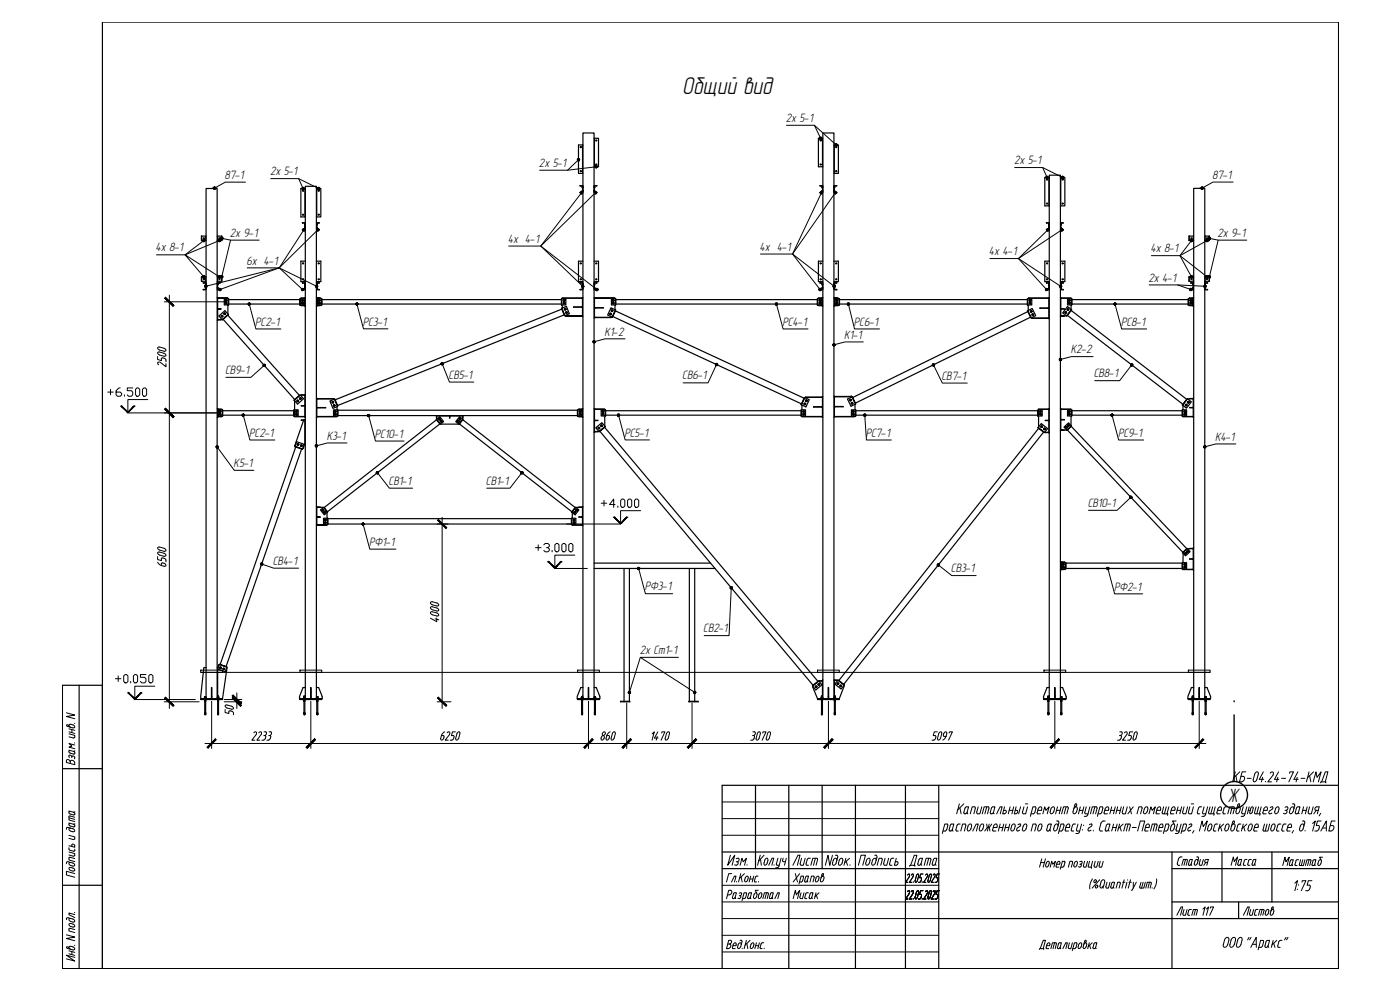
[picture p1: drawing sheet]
<svg xmlns="http://www.w3.org/2000/svg" width="420mm" height="297mm" viewBox="0 0 420 297" stroke-linecap="round" stroke-linejoin="round" font-family="sans-serif">
<defs><g id="words">
<text font-size="7.3" x="204.8" y="28.2">Общий вид</text>
<text font-size="6.6" x="272" y="261.1">Дата</text>
<text font-size="5.9" x="368.4" y="240.5">Ж</text>
<g font-size="3.7">
<text x="235.8" y="36.6">2x 5-1</text>
<text x="67.4" y="53.6">87-1</text>
<text x="81" y="52.6">2x 5-1</text>
<text x="161.8" y="50.1">2x 5-1</text>
<text x="304.3" y="49.3">2x 5-1</text>
<text x="363.8" y="53.6">87-1</text>
<text x="69" y="71">2x 9-1</text>
<text x="365.4" y="71">2x 9-1</text>
<text x="46.7" y="75.5">4x 8-1</text>
<text x="152.4" y="72.8">4x 4-1</text>
<text x="227.9" y="75.2">4x 4-1</text>
<text x="296.8" y="76.6">4x 4-1</text>
<text x="345.2" y="75.7">4x 8-1</text>
<text x="73.9" y="79.4">6x 4-1</text>
<text x="344.7" y="84.5">2x 4-1</text>
<text x="76.6" y="97.7">РС2-1</text>
<text x="108.9" y="97.7">РС3-1</text>
<text x="181.4" y="100.7">К1-2</text>
<text x="234.8" y="97.7">РС4-1</text>
<text x="253.4" y="101.6">К1-1</text>
<text x="256.3" y="97.7">РС6-1</text>
<text x="336.4" y="97.7">РС8-1</text>
<text x="321.3" y="106">К2-2</text>
<text x="67.5" y="112.2">СВ9-1</text>
<text x="134.6" y="113.6">СВ5-1</text>
<text x="204.8" y="113.9">СВ6-1</text>
<text x="282.6" y="113.9">СВ7-1</text>
<text x="328.3" y="113.2">СВ8-1</text>
<text x="74.8" y="131">РС2-1</text>
<text x="98" y="131.9">К3-1</text>
<text x="112.5" y="131.3">РС10-1</text>
<text x="187.4" y="131">РС5-1</text>
<text x="259.8" y="131">РС7-1</text>
<text x="335.5" y="131">РС9-1</text>
<text x="364.7" y="132.2">К4-1</text>
<text x="70.1" y="140.1">К5-1</text>
<text x="116.6" y="145.5">СВ1-1</text>
<text x="145.8" y="145.5">СВ1-1</text>
<text x="326.4" y="152.1">СВ10-1</text>
<text x="110.8" y="163.7">РФ1-1</text>
<text x="81.9" y="169.5">СВ4-1</text>
<text x="285.4" y="171.7">СВ3-1</text>
<text x="193.5" y="177.1">РФ3-1</text>
<text x="334.3" y="177.2">РФ2-1</text>
<text x="211.1" y="189.7">СВ2-1</text>
<text x="192" y="196.2">2x Ст1-1</text>
</g>
</g></defs>
<g fill="none" stroke="#000" stroke-width=".36">
<path d="M30.7 6.6h371v284h-371zM63.7 56.6h1.3M91.5 56.6v8.5M91.6 56.6h-1.3v8.5h1.3M95 56.6h1.3v8.5h-1.3M95.1 56.6v8.5M174.8 57.4h.1M174.8 57.2h.1M174.8 56.3l.1 .1M174.8 56.3h.1M174.8 43.5v8.5M174.9 57.4h.1"/>
<path d="M174.9 56.1l-.1 .2M174.9 57.2l-.1 .2M174.9 57.1h.1M174.9 56.4h.1M174.9 56.1h.1M174.9 57.6l-.8 .2h.8M174.9 55.7h-.8l.7 .1 .1 1.8M174.9 43.5h-1.3v8.5h1.3M178.3 55.7h.8l-.6 .1M178.3 41.5h1.3v8.5h-1.3M178.3 57.6l.1 .1M178.4 56.1v.3"/>
<path d="M178.4 57.1v.3M178.4 56.1l.1 .2M178.4 57.2l.1 .2M178.4 57.4h.1M178.4 41.5v8.5M178.4 57.2h.1M178.4 56.3h.1M178.4 55.8v1.8M178.5 57.7l.6 .1h-.8M178.5 56.3l-.1 .1M178.5 57.4h.1M246.7 57.4h.1"/>
<path d="M246.7 57.2h.1M246.7 56.3l.1 .1M246.7 56.3h.1M246.8 57.4h.1M246.8 56.1l-.1 .2M246.8 57.2l-.1 .2M246.8 41.5v8.5M246.9 57.6l-.8 .2h.9M246.9 56.1v.3M246.9 57.1v.3M246.9 55.9v1.7M247 55.7h-.9l.8 .2"/>
<path d="M247 41.5h-1.4v8.5h1.4M250.3 55.7h.8l-.7 .1-.1 1.8M250.3 43.5h1.3v8.5h-1.3M250.3 57.6l.8 .2h-.8M250.3 57.4h.1M250.3 57.1h.1M250.3 56.4h.1M250.3 56.1h.1M250.4 56.1l.1 .2M250.4 57.2l.1 .2M250.4 57.4h.1M250.4 43.5v8.5"/>
<path d="M250.4 57.2h.1M250.4 56.3h.1M250.5 56.3l-.1 .1M250.5 57.4h.1M314.8 53.2v8.6M314.9 53.2h-1.3v8.6h1.3M318.2 53.2h1.4v8.6h-1.4M318.3 53.2v8.6M360.1 56.5h1.3M60.5 70.8v1.4M61.7 70.8v1.4M61.8 70.8h-1.3v1.4h1.3"/>
<path d="M65.2 70.8h1.3v1.4h-1.3M65.3 70.8v1.4M66.5 70.8v1.4M90.7 66.9h.1M90.8 66.8v.1M90.8 68.9v.1M90.8 69h.8M90.8 66.8h.8M90.8 68.8l-.1 .1M90.8 66.9l.7 .2-.1 1.7M90.8 68.9h.6M91.4 68.5l.1 .1"/>
<path d="M91.4 68.5h.1M91.4 68.4h.1M91.4 67.4l.1 .1M91.4 67.4h.1M91.4 67.3h.1M91.5 68.5h.1M91.5 67.2l-.1 .2M91.5 68.3l-.1 .2M91.6 78.4h-1.3v6.1h1.3M95 66.8h.8l-.8 .2 .1 1.8M95 78.4h1.3v6.1h-1.3M95 69h.8"/>
<path d="M95 67.2l.1 .2M95 68.3l.1 .2M95.1 68.5h.1M95.1 67.2v.3M95.1 68.3v.3M95.1 68.4h.1M95.1 67.4h.1M95.1 67.3h.1M95.1 68.9h.6M95.1 68.5l-.1 .1M95.1 67.4l-.1 .1M95.7 68.8l.1 .1"/>
<path d="M95.8 68.9v.1M174.9 78.4h-1.3v6.1h1.3M178.3 78.4h1.3v6.1h-1.3M247 78.4h-1.4v6.1h1.4M250.3 78.4h1.3v6.1h-1.3M314 66.9h.1M314 66.8v.1M314 68.9v.1M314 69h.9M314 66.8h.9M314.1 68.8l-.1 .1M314.1 66.9l.7 .2-.1 1.7"/>
<path d="M314.1 68.9h.6M314.7 68.5l.1 .1M314.7 68.5h.1M314.7 68.4h.1M314.7 67.4l.1 .1M314.7 67.4h.1M314.7 67.3h.1M314.8 68.5h.1M314.8 67.2l-.1 .2M314.8 68.3l-.1 .2M314.9 78.4h-1.3v6.1h1.3M318.2 66.8h.9l-.8 .2 .1 1.8"/>
<path d="M318.2 78.4h1.4v6.1h-1.4M318.2 69h.9M318.3 67.2l.1 .2M318.3 68.3l.1 .2M318.3 68.5h.1M318.3 67.2v.3M318.3 68.3v.3M318.3 68.4h.1M318.3 67.4h.1M318.3 67.3h.1M318.4 68.9h.6M318.4 68.5l-.1 .1"/>
<path d="M318.4 67.4l-.1 .1M319 68.8l.1 .1M319.1 68.9v.1M356.9 70.8v1.4M358.1 70.8v1.4M358.2 70.8h-1.4v1.4h1.4M361.6 70.8h1.3v1.4h-1.3M361.7 70.8v1.4M362.9 70.8v1.4M60.5 83.1v1.3M61 84.9l.8 .1M61 84.8h.8"/>
<path d="M61 84.8v.1M61.1 86.8l.7 .2M61.7 85.3v.1M61.7 86.5h.1M61.7 86.4h.1M61.7 85.5h.1M61.7 83.1v1.3M61.8 85v1.7l-.7 .1M61.8 86.3v.3M61.8 85.2l-.1 .2M61.8 83.1h-1.3v1.3h1.3M65.2 83.1h1.3v1.3h-1.3"/>
<path d="M65.2 89.3v6.8M65.2 84.8h.8M65.2 86.7l.8 .1M65.3 86.3v.3M65.3 85.2v.2M65.3 85v1.7M65.3 85.5h.1M65.3 86.5h.1M65.3 86.4h.1M65.3 83.1v1.3M65.3 92.6h1.1l-1.1 .1M65.3 95.9h1.1l-1.1 .1"/>
<path d="M65.3 89.4h3.1l-3.1 .1M65.4 85.3l-.1 .1M65.6 89.4v.1M65.6 92.6v.1M65.6 95.9v.1M66 86.8l-.8 .2M66 84.8v.1M66 84.9l-.8 .1M66.4 94.8l.4-.1v.2l-.3 .1zM66.5 83.1v1.3M66.6 95.8l-.2 .1M67 95.8l21.4 24.1"/>
<path d="M67.2 94.1l.4-.1v.2l-.1 .2zM67.6 90.8h.4v.3h-.4zM67.6 90h.4v.3h-.4zM68.3 94.6l21.5 24M68.4 89.5v.1M68.4 91.5v2.7M68.5 94.3l-1-1.1-1.8 1.6 1 1.1 1.8-1.6-1.8 1.6M68.5 89.6h-1.2v1.9h1.2l.1-1.9-.1 1.9M68.6 91.2h21.4M68.6 89.9h21.4M90 89.6l.1 1.9zM90.1 89.6h1.2v1.9h-1.2"/>
<path d="M90.2 91.5l.2 .1M90.4 91.6l1.1 .1M90.4 91.6h1.1M90.4 89.5h1.1M90.4 89.5l-.2 .1M90.6 90.8h.4v.3h-.4zM90.6 90h.4v.3h-.4zM90.7 84.9h.1M90.8 86.9l.8 .1M90.8 84.8h.8M90.8 84.8v.1M90.8 86.8l-.1 .1"/>
<path d="M90.8 84.9l.7 .1M91.2 89.4v.1M91.2 91.6v.1M91.4 85.3l.1 .1M91.4 86.4h.1M91.5 89.5l.1 2.3M91.5 85.4v.1M91.5 85.5h.1M91.5 85v1.7l-.7 .1M91.5 86.3l-.1 .2M91.5 85.2v.2M91.6 89.3l-.1 .1"/>
<path d="M95 89.3l.1 2.3M95 84.8h.8M95 85v1.7l.7 .1M95 86.3v.3M95 85.2l.1 .2M95.1 86.3v.2M95.1 85.4v.1M95.1 85.5h-.1M95.1 85.2v.2M95.1 86.4h.1M95.1 89.4h1.1l-1.1 .1M95.1 91.6l1.1 .1-1.2 .1"/>
<path d="M95.1 91.6v.1M95.1 85.3v.1M95.4 89.4v.1M95.4 91.6v.1M95.6 90.8h.4v.3h-.4zM95.6 90h.4v.3h-.4zM95.7 86.8l-.7 .2M95.8 84.8v.1M95.8 84.9l-.8 .1M96.2 89.5l.2 .1M96.4 91.5l-.2 .1M96.5 89.6h-1.2v1.9h1.2l.1-1.9-.1 1.9"/>
<path d="M96.6 91.2h71.9M96.6 89.9h71.9M168.5 89.6l.1 1.9zM168.5 92.5l1 2.2zM168.6 89.6h1.2v1.9h-1.2M168.6 92.8l-68 27.2M168.6 92.5l1.4-.6 .9 2.2-1.4 .6M168.7 89.5h6.1M168.7 91.5l.1 .9M169.1 90.8h.4v.3h-.4zM169.1 90h.4v.3h-.4zM169.3 94.5l-68 27.2"/>
<path d="M169.5 92.6l.3 .2-.1 .2-.3-.2zM169.7 94.6l.1 .2M169.8 94.8h5zM169.9 93.6h.3l-.1 .4-.3-.3zM172.1 92.1l2.7 .1zM174.1 84.9l.8 .1M174.1 84.8h.8M174.1 84.8v.1M174.1 86.8l.8 .2M174.5 89.4v.1M174.5 92.1v.1M174.5 94.8h.1"/>
<path d="M174.8 85.3l.1 .1M174.8 86.4h.1M174.8 89.5l-6.1-.1v.2M174.8 94.8l.1 .2M174.8 89.5v5.3M174.9 85.4v.1M174.9 85.5h.1M174.9 85v1.7l-.7 .1M174.9 86.3l-.1 .2M174.9 85.2v.2M174.9 89.3l-.1 .1M178.3 89.3v6.1"/>
<path d="M178.3 84.8h.8M178.4 85v1.8M178.4 86.3v.3M178.4 85.2v.2M178.4 86.3l.1 .2M178.4 85.4v.1M178.4 85.5h.1M178.4 86.4h.1M178.4 92.3h2.7l-2.7 .1M178.4 95.2h5.1l-5.1 .1M178.4 89.4h6.1l-6.1 .1M178.4 84.9l-.1 .1"/>
<path d="M178.5 86.8h.6M178.5 85.3l-.1 .1M178.7 89.4v.1M178.7 92.3v.1M178.7 95.2v.1M179.1 86.8l-.8 .2M179.1 84.9h-.6M179.1 84.8v.1M183.1 94l.4 .2-.1 .2-.4-.2zM183.6 95.1l-.1 .1M183.6 93.1l.3 .1-.1 .2-.2 .1zM183.8 90.8h.4v.3h-.4z"/>
<path d="M183.8 90h.4v.3h-.4zM183.9 95l56.6 26.2M184.5 89.5l.1 .1M184.6 91.5v1.4M184.7 93l-1.3-.6-1 2.1 1.3 .6 1.1-2.1-1.1 2.1M184.7 89.6h-1.2v1.9h1.2l.1-1.9-.1 1.9M184.7 93.3l56.6 26.2M184.8 91.2h60.5M184.8 89.9h60.5M245.3 89.6l.1 1.9zM245.4 89.6h1.2v1.9h-1.2M245.6 91.5l.1 .1"/>
<path d="M245.7 89.5h1.1M245.7 91.6l1.3 .2M245.7 91.6l1.1 .1M245.7 89.5l-.1 .1M245.9 90.8h.4v.3h-.4zM245.9 90h.4v.3h-.4zM246.1 84.9l.8 .1M246.1 84.8h.9M246.1 84.8v.1M246.2 86.8l.8 .2M246.5 89.4v.1M246.5 91.6v.1"/>
<path d="M246.7 85.3l.1 .1M246.7 86.4h.1M246.8 89.4l-1.1 .1M246.8 86.3l-.1 .2M246.8 85.4v.1M246.8 85.5h.1M246.8 85.2v.2M246.9 86.7l-.7 .1M246.9 86.3v.3M246.9 85.2l-.1 .2M246.9 85v1.7M247 89.3l-.2 2.3"/>
<path d="M250.3 89.3v2.5M250.3 84.8h.8M250.3 85v1.7l.8 .1M250.3 86.3v.3l.2-.1M250.3 85.2l.1 .2M250.3 85.5h.1M250.4 85.4v.1M250.4 85.5h.1M250.4 86.4h.1M250.4 91.6h1.1l-1.1 .1M250.4 89.4h1.1l-1.1 .1M250.5 85.3l-.1 .1"/>
<path d="M250.7 89.4v.1M250.7 91.6v.1M251 90.8h.3v.3h-.3zM251 90h.3v.3h-.3zM251 86.8l.1 .2h-.8M251.1 84.9l-.8 .1M251.1 84.8v.1M251.5 89.5l.2 .1M251.7 91.5l-.2 .1M251.8 89.6h-1.2v1.9h1.2l.1-1.9-.1 1.9M251.9 91.2h56.4M251.9 89.9h56.4"/>
<path d="M308.3 89.6l.2 1.9zM308.3 93.3l1.2 2.1zM308.5 89.6h1.1v1.9h-1.1M308.5 93.2l1.3-.6 1 2.1-1.3 .7M308.5 93.5l-52.6 25.8M308.6 91.5v1.6M308.7 89.5h6.1M308.7 89.5l-.1 .1M308.9 90.8h.4v.3h-.4zM308.9 90h.4v.3h-.4zM309.3 95.2l-52.6 25.7M309.4 93.2l.2 .1v.3h-.2z"/>
<path d="M309.6 95.3l.1 .1M309.7 95.4l5.1 .1M309.7 95.4h5.1M309.9 94.2h.2l-.1 .4h-.2zM314 84.9h.1M314 86.9l.9 .1M314 84.8h.9M314 84.8v.1M314.1 86.8l-.1 .1M314.1 84.9l.7 .1M314.5 89.4v.1M314.5 92.4v.1"/>
<path d="M314.5 95.4v.1M314.7 85.3l.1 .1M314.7 86.4h.1M314.8 89.4l-6.1 .1M314.8 92.4h-2.7l2.7 .1M314.8 85.4v.1M314.8 85.5h.1M314.8 85v1.7l-.7 .1M314.8 86.3l-.1 .2M314.8 85.2v.2M314.9 89.3v6.3M318.2 89.3l.2 .1"/>
<path d="M318.2 84.8h.9M318.3 85v1.7l.7 .1M318.3 86.3v.3M318.3 85.2v.2M318.3 86.3l.1 .2M318.3 85.4v.1M318.3 85.5h.1M318.3 86.4h.1M318.4 94.8l1 .1zM318.4 92.6h1l-1 .1M318.4 89.5h3M318.4 89.4l3 .1"/>
<path d="M318.4 89.4l-.2 5.6M318.4 85.3l-.1 .1M318.6 89.4v.1M318.6 92.6v.1M318.6 94.8v.1M319 86.8l-.8 .2M319.1 84.8v.1M319.1 84.9l-.8 .1M319.8 93.6h.2l-.1 .4-.2-.1zM320 94.7l-.6 .1M320.4 94.6l34.6 26.7M320.4 92.7h.2v.4h-.2z"/>
<path d="M320.7 90h.4v.3h-.4zM320.7 90.8h.4v.3h-.4zM321.4 93.2l34.7 26.6M321.4 89.5v.1M321.4 91.5v1.3M321.5 92.9l-1.1-.9-1.5 1.9 1.2 .9 1.5-1.9-1.5 1.9M321.6 89.6h-1.2v1.9h1.2l.1-1.9-.1 1.9M321.7 91.2h34.9M321.7 89.9h34.9M356.6 89.6l.1 1.9zM356.7 89.6h1.2v1.9h-1.2M356.8 91.5l.2 .1"/>
<path d="M356.9 83.1v1.3M357 89.5l-.2 .1M357 91.6l1.1 .1M357 91.6h1.1M357 89.5h1.1M357.2 90.8h.4v.3h-.4zM357.2 90h.4v.3h-.4zM357.4 84.9l.8 .1M357.4 84.8h.8M357.4 84.8v.1M357.4 86.8l.8 .2M357.8 89.4v.1"/>
<path d="M357.8 91.6v.1M358 85.3l.1 .1M358 86.5h.1M358 86.4h.1M358.1 89.5l.1 2.3M358.1 83.1v1.3M358.1 85.2l.1 .3M358.1 86.3v.3M358.2 85v1.7l-.8 .1M358.2 86.3v.3M358.2 85.2l-.1 .2M358.2 89.3l-.1 .1"/>
<path d="M358.2 83.1h-1.4v1.3h1.4M361.6 83.1h1.3v1.3h-1.3M361.6 84.8h.8M361.6 85v1.7l.8 .1M361.6 86.3v.3M361.6 85.2l.1 .2M361.7 86.5h.1M361.7 86.4h.1M361.7 85.2l-.1 .3M361.7 83.1v1.3M361.7 86.3v.3M361.8 85.3l-.1 .1"/>
<path d="M362.3 86.8l.1 .1M362.4 84.9l-.8 .1M362.4 84.9h-.1M362.4 86.9l-.8 .1M362.4 84.8v.1M362.9 83.1v1.3M90.1 119.4h.2l-.1 .4-.2-.1zM90.1 118.6l1 1-1.8 1.6-1-1.1M90.4 118.6h-.2M90.4 118.6h1.1M91.2 118.5v.1M91.5 118.6l.1 6.6"/>
<path d="M91.6 118.3l-.1 .2M95 119.5v5.7M95.1 119.7h5.1M95.1 119.6l5.1 .1M95.4 119.6v.1M100.2 119.7l.1 .1M100.4 119.8l1 2.1zM100.4 119.8l-1.4 .5 .9 2.2 1.4-.5M241.4 119.3l-.9 2.2zM241.6 119.3l1.3 .6-1 2.2-1.4-.6M241.7 119.2h5.1M241.7 119.2v.2"/>
<path d="M246.5 119.1v.1M246.8 119.2l.2 6M247 119l-.2 .1M250.3 118.8v6.4M250.4 119h5.1M250.7 119h.1M255.1 119.8l.4 .3-.2 .1-.3-.2zM255.5 119v.1M255.7 119.1l1.1 2.1zM255.7 119.1l-1.4 .6 1.1 2.2 1.3-.7M255.7 119.1v.1M356.3 119.6l-1.4 2z"/>
<path d="M356.4 119.7l1.1 .9-1.4 1.9-1.2-.9M357 119.7l-.5 .1M357 119.7h1.1M357.8 119.6v.1M358.1 119.6l-1.1 .1M358.2 119.4v5.8M65.2 122.6v2.6M65.3 125h1.1zM65.3 122.8h1.1M65.3 122.7l1.1 .1M65.6 122.7v.1M65.6 125h.1"/>
<path d="M65.8 124.2h.4v.2l-.2 .1zM65.8 123.4h.4v.2l-.2 .1zM66.4 122.8l.2 .2M66.6 124.8l-.2 .2M66.7 123h-1.2v1.8h1.2l.1-1.8-.1 1.8M66.8 124.6h21.4M66.8 123.2h21.4M88.2 123l.1 1.8zM88.2 120.1l1.8-1.7zM88.3 123h1.2v1.8h-1.2M88.4 124.8v.2h3.1M88.4 120.2v2.8"/>
<path d="M88.5 133.9l2.3 .8zM88.5 133.9l.5-1.4 2.3 .8-.5 1.4M88.8 134.1l-22.7 65.3M88.8 124.2h.4v.2l-.2 .1zM88.8 123.4h.4v.2l-.2 .1zM89.2 120.2l.1-.1 .3 .3-.2 .1zM89.2 133.3l.2-.1 .2 .2-.1 .2zM90.2 133.6l.2-.1 .3 .3-.2 .1zM90.5 134.7l-22.6 65.3M91.1 126.1l-2.5 7.7M91.2 121.7v.1M91.2 125h.1"/>
<path d="M91.2 126v.1M91.5 121.7h-1.1l1.1 .1M91.5 133.1l-.7 1.5M91.5 126h-1.1l1.1 .1M91.6 125.9v7.2M95.1 122.3h2.6l-2.6 .1M95.1 125h6.1zM95.4 122.3v.1M95.4 125h.1M99.8 120.5h.2v.4h-.2zM100.2 121.5l.3 .2-.1 .2-.3-.1zM100.4 124.2h.4v.2l-.2 .1z"/>
<path d="M100.4 123.4h.4v.2l-.2 .1zM101.2 122v1M101.2 124.8v.2M101.3 123h-1.2v1.8h1.2l.1-1.8-.1 1.8M101.4 124.7h71.9M101.4 123.1h71.9M130.9 125.9l1.3 1.3zM131 124.7h8M131 124.8v.7l.1-.7M131 125.9l-33.7 26.4M131 125.8l1-.8 1.1 1.5-.9 .7M131.1 125.5v.2"/>
<path d="M131.8 125.6h.2v.3l-.2 .1zM132 127.2l-33.7 26.3M132.2 126.2l.4 .2-.1 .2h-.2zM132.3 127.1h5.3M134.9 124.8v.7l.1-.7M137.4 126.2l.3 .2-.1 .2h-.2zM137.9 127.2l33.7 26.3M137.9 125.6h.3l-.1 .4-.3-.2zM138.8 124.8v.7l.1-.7M138.8 125.5v.2M138.9 125.8l-1-.8-1.1 1.5 .9 .7 1.3-1.3-1.3 1.3M138.9 126l33.7 26.3"/>
<path d="M173.3 123l.1 1.8zM173.4 123h1.2v1.8h-1.2M173.5 124.8l.3 .2M173.8 122.8h1M173.8 125h1zM173.8 122.8l-.3 .2M173.8 125h.1M173.9 124.2l.2-.1 .2 .3-.2 .1zM173.9 123.4h.4v.2l-.2 .1zM174.5 122.7v.1M174.5 125h.1M174.8 122.7l-1 .1"/>
<path d="M174.9 122.6v2.6M178.3 122.6l.1 .1M178.4 129.5h1.1h-1.1M178.4 126.1h1.1l-1.1 .1M178.4 122.7h3.1l-3.1 .1M178.4 122.7l-.1 7M178.7 122.7v.1M178.7 126.1v.1M178.7 129.5h.1M179.5 128.4l.2-.2 .3 .3-.4 .1zM179.7 129.4l-.2 .1M180 129.4l64 76.2"/>
<path d="M180.4 127.7l.3-.1 .1 .2-.4 .1zM180.8 124.2l.2-.1 .1 .3-.1 .1zM180.8 123.4h.3v.2l-.1 .1zM181.4 128.2l64 76.2M181.5 124.8v3M181.5 122.8v.2M181.6 128l-1-1.2-1.8 1.6 .9 1.1 2-1.5-2 1.5M181.6 123h-1.2v1.8h1.2l.2-1.8-.2 1.8M181.8 124.6h58.6M181.8 123.2h58.6M240.4 123l.1 1.8zM240.5 123h1.2v1.8h-1.2"/>
<path d="M240.7 124.8v.2M240.7 121.5v1.5M240.7 125h6.1zM240.7 125h.1M241 124.2l.2-.1 .2 .3-.2 .1zM241 123.4h.4v.2l-.2 .1zM241.4 121l.4 .2-.1 .2h-.3zM241.9 120.1l.2-.1v.4l-.3-.1zM246.5 122v.1M246.5 125h.1M246.8 122h-2.6l2.6 .1M250.4 122h2.7h-2.7"/>
<path d="M250.4 125h6.1zM250.7 122h.1M250.7 125h.1M255.6 120.8h.2v.4l-.3-.2zM255.9 124.2l.2-.1 .2 .3h-.4zM255.9 123.4h.4v.2l-.2 .1zM256.6 124.8l-.1 .2M256.6 121.3v1.7M256.7 123h-1.2v1.8h1.2l.2-1.8-.2 1.8M256.9 124.6h54.5M256.9 123.2h54.5M311.4 123l.2 1.8z"/>
<path d="M311.6 123h1.2v1.8h-1.2M311.6 128.2l1.8 1.6zM311.6 128.2l.9-1.1 1.9 1.5-.9 1.1M311.7 122.8h3.1M311.7 124.8v3.3M311.7 128.5l-59.9 75.7M312 124.2l.2-.1 .2 .3h-.4zM312 123.4h.4v.2l-.2 .1zM312.4 127.9l.3-.1 .1 .4-.4-.1zM313.2 129.7l-60 75.6M313.3 128.5l.3 .1v.2h-.4zM313.6 129.6l.1 .1"/>
<path d="M313.7 129.7l1.1 .1M313.7 129.7h1.1M314.5 122.7v.1M314.5 126.1v.1M314.5 129.7v.1M314.8 122.7h-3.1v.3M314.8 126.1h-1.1l1.1 .1M314.9 122.6v7.3M318.2 122.6v6.6M318.4 122.8l3 .2M318.4 122.7l3 .1M318.4 125.9h1l-1 .1"/>
<path d="M318.4 129h1l-1 .1M318.6 122.7v.1M318.6 125.9v.1M318.6 129v.1M320 128h.2l-.1 .4-.2-.1zM320.1 128.9l-.7 .1M320.3 129l34.7 36.7M320.4 127.6l.2-.2 .3 .3-.2 .1zM320.7 124.2l.2-.1 .2 .3h-.4zM320.7 123.4h.4v.2l-.2 .1zM321.4 124.8v2.9M321.5 127.7l-.8-.8-1.4 1.3 .8 .8 1.5-1.2-1.5 1.2"/>
<path d="M321.5 127.9l34.7 36.7M321.6 123l.1 1.8zM321.6 123h-1.2v1.8h1.2M321.7 124.6h33.1M321.7 123.2h33.1M354.8 123l.1 1.8zM354.9 123h1.2v1.8h-1.2M355 124.8v.2h3.1M355 121.7v1.3M355.4 124.2l.2-.1 .2 .3-.2 .1zM355.4 123.4h.4v.2l-.2 .1zM355.9 121.3l.3 .3-.1 .2-.4-.3z"/>
<path d="M356.5 120.5h.3l-.1 .4-.3-.2zM357.8 122.3h.1M357.8 125h.1M358.1 122.3h-1.1h1.1M95 152v5.7M95.1 157.5h3l-3 .1M95.1 152.1h1.1l-1.1 .1M95.1 155.1h1.1l-1.1 .1M95.4 152.1v.1M95.4 155.1v.1M95.4 157.5v.1M96.2 152.2l.8 .1"/>
<path d="M96.8 152.9h.2v.4l-.3-.2zM97.1 152.3l1.3 1.3zM97.1 152.3l-.9 .7 1.1 1.5 1-.8M97.3 153.5l.3 .2-.1 .2-.3-.1zM97.3 152.3h.1M97.4 156.7h.4v.2h-.4zM97.4 155.9h.4v.2l-.2 .2zM98.1 153.8v1.7M98.1 157.4v.1M98.3 155.5h-1.2v1.9h1.2l.1-1.9-.1 1.9M98.4 157.2h73.1M98.4 155.6h73.1"/>
<path d="M171.5 155.5l.1 1.9zM171.6 155.5h1.2v1.9h-1.2M171.7 157.4v.2h3.1M171.7 157.5h3.1M171.7 153.8v1.7M172.1 155.9h.4v.2l-.2 .2zM172.1 156.7h.4v.2h-.4zM172.4 153.5l.3 .3-.1 .1-.3-.2zM172.7 152.2l-1.1 1.5zM172.8 152.3l.9 .7-1.1 1.5-1-.8M172.9 152.9h.2v.4h-.3zM174.5 152.1v.1"/>
<path d="M174.5 155.1v.1M174.5 157.5v.1M174.8 152.1l-1.9 .2M174.8 155.1h-1l1 .1M174.9 152v5.7M178.3 170.6h36.3M178.3 169h35M187.3 170.6v40M188.9 170.6v39.8M206.9 170.6v39.8M208.5 170.6v40M318.2 168.5l.2 .1"/>
<path d="M318.4 170.8h1l-1 .1M318.4 168.7h1M318.4 168.6l1 .1M318.4 168.6l-.2 2.4M318.6 168.6v.1M318.6 170.8v.1M318.9 170.1l.2-.2 .2 .4-.2 .1zM318.9 169.2h.4v.3l-.2 .1zM319.4 168.7l.2 .1M319.6 170.7l-.2 .1M319.8 168.8h-1.2v1.9h1.2l.1-1.9-.1 1.9M319.9 170.6h34.9"/>
<path d="M319.9 169h34.9M354.8 168.8l.1 1.9zM354.9 165.8l1.4-1.2zM354.9 168.8h1.2v1.9h-1.2M355 170.7v.2h3.1M355 170.8h3.1M355.1 166l-.1 2.8M355.4 169.2h.4v.3l-.2 .1zM355.4 170.1l.2-.2 .2 .4-.2 .1zM355.8 165.8l.2 .1-.1 .3-.3-.2zM356.3 164.6l.9 .9-1.4 1.3-.8-.9M356.4 165.2l.2 .3-.2 .2-.2-.3z"/>
<path d="M357 164.6l-.6 .1M357 164.6h1.1M357.8 164.5v.1M357.8 167.7v.1M357.8 170.8v.1M358.1 164.5l-1.1 .1M358.1 167.7h-1.1l1.1 .1M358.2 164.4v6.6M65.7 199.5l-.4 .8M65.8 199.4l-.5 1.4 2.3 .8 .5-1.4M65.8 199.3l2.3 .9zM23.7 205.6h-5v85h12"/>
<path d="M60.2 209.6h6.6v.3h-6.6zM61.3 209.6h.3M61.3 209.6h.1M61.4 209.3h.4M61.4 210.4v4M61.4 209.1h.3M61.4 214.1h.3M61.4 210.4h.3M61.4 209.9v.5M61.6 210.4h.1M61.6 209.1v.5M61.6 214.1h.1"/>
<path d="M61.6 209.6h.1M61.7 209.6h.1M61.7 214.4h.1M61.7 210.4v4M61.7 209.9v.5M61.8 209.1h-.4v.5M61.8 209.1v.5M61.8 209.6h.1M61.8 209.6v-153h3.4v153M61.8 200.3h-.6l-1 9.3M63.5 209.6v-3.3l.1 3.3M63.5 209h.1"/>
<path d="M65.2 200.3l.1 8.7M65.2 209.6h.5M65.2 209.6h.1M65.2 209.6l.1-.5h.3v.5M65.3 209.3h.3M65.3 214.1h.1M65.3 209h.3M65.3 209.9v4.5M65.3 209v.1M65.3 210.4h.3M65.4 209.1v.5M65.6 214.4v.1"/>
<path d="M65.6 209h.1M65.6 209.9v4.5M65.6 209v.1M65.7 209.6h.1M66 200.3l.1-.1 .3 .2-.2 .2zM67 200.7l.3-.1 .1 .2-.2 .1zM68 200.3l-1.2 9.3M90 209.6h6.6v.3h-6.6zM91.1 209.6h.5M91.1 209.6h.1M91.2 209.6v-.5h.3v.5M91.2 209.3h.3"/>
<path d="M91.2 209.1h.3M91.2 214.1v.3M91.2 209.9v4.2M91.2 214.1h.3M91.3 214.1h.1M91.3 210.4h.1M91.4 209.1v.5M91.4 210.4h.1M91.5 214.4l-.1 .1M91.5 214.1v.3M91.5 209.9v4.2M91.6 209.6h.1"/>
<path d="M91.6 209.6v-153.7h3.4v153.7M91.6 206.3h-.6l-1.1 2.7 .1 .6M91.6 209.4h-.1M93.2 209.6v-3.3l.1 3.3M93.2 209h.1M95 206.3h.6l1.1 2.7-.1 .6M95 209.4h.1M95 209.6h.5M95 209.6h.1M95 209.1v.5M95 209.1h.4v.5M95 209.3h.4"/>
<path d="M95.1 209.1h.3M95.1 210.4v3.7M95.1 209.9v.5M95.1 214.1v.3M95.1 214.1h.3M95.1 210.4h.1M95.1 214.1h.1M95.2 210.4h.2M95.2 214.1h.1M95.2 209.1v.5M95.4 214.1v.3M95.4 209.9v4.2"/>
<path d="M95.4 214.4h-.1M95.5 209.6h.1M173.4 209.6h6.5v.3h-6.5zM174.4 209.6h.2M174.4 209.6h.1M174.5 209.1l.1 .5M174.5 209.1h.4v.5M174.5 209.3h.4M174.5 209.1h.3M174.5 214.1v.3M174.5 209.9v4.2M174.5 214.1h.3"/>
<path d="M174.5 210.4h.3M174.6 214.1h.1M174.6 210.4h.1M174.6 209.6h.3M174.7 210.4h.1M174.7 209.1v.5M174.8 210.4h.1M174.8 210.4v4M174.8 209.9v.5M174.8 214.4h.1M174.9 209.6h.1M174.9 209.6v-169.7h3.4v169.7"/>
<path d="M174.9 206.3h-.6l-1.1 2.7 .2 .6M174.9 209.4h.1M176.6 209.6v-3.3l.1 3.3M176.6 209h.1M178.3 206.3h.6l1.1 2.7-.1 .6M178.3 209.4h.1M178.3 209.6h.4M178.3 209.6h.1M178.4 209.3h.3M178.4 209.9v4.5M178.4 209.1h.3M178.4 214.1h.3"/>
<path d="M178.4 210.4h.3M178.5 210.4h.1M178.5 209.1v.5M178.7 214.4h.1M178.7 214.1v.3M178.7 209.9v4.2M178.7 209.1h-.3v.5M178.7 209.1v.5M178.7 209.6h.1M178.8 209.6h.1M186.2 210.4l2.8 .2zM206.8 210.4l2.8 .2z"/>
<path d="M243.8 205.8l1.9-1.5zM244 206l1.3 3.6M244.9 205.8l.2 .1-.1 .4-.2-.1zM245.3 209.6h6.6v.3h-6.6zM245.5 205.3l.4-.1 .1 .2-.2 .2zM245.7 204.3l1 1.2-1.9 1.5-.9-1.1M246 204.3h.8zM246 204.3l-.2 .1M246.4 209.6h.2M246.4 209.6h.1M246.5 209.3h.4M246.5 210.4h.1"/>
<path d="M246.5 214.1l.1 .4M246.5 209.9v4.2M246.5 204.3h.1M246.5 214.1h.3M246.6 214.1h.1M246.6 210.4h.1M246.6 209.6h.1M246.6 209.6h.3M246.6 210.4h.2M246.7 210.4h.1M246.7 209.1v.5M246.8 209l-.3 .1"/>
<path d="M246.8 214.1v.3M246.8 209.9v4.2M246.9 209.1h-.4v.5M246.9 209.1v.5M246.9 209.6h.1M247 209.6v-169.7h3.3v169.7M247 204l-.2 5.1M248.5 209.6v-3.3l.2 3.3M248.5 209h.2M250.3 204h.1M250.3 209.6h.5M250.3 209.6h.1"/>
<path d="M250.3 209.6l.1-.5h.3v.5M250.4 209.3h.3M250.4 204l.8 .1M250.4 214.1v.3M250.4 204v.1M250.4 209v.1M250.4 209.9v4.2M250.4 214.4h.1M250.4 214.1h.2M250.4 209h.1M250.4 209l.3 .1M250.5 210.4h.2"/>
<path d="M250.5 214.1h.1M250.5 209.1v.5M250.6 214.1h.1M250.7 214.1v.3M250.7 209.9v4.2M250.7 204v.1M250.8 209.6h.1M251.2 204.1h-.8v4.9M251.2 204.1l.2 .1M251.3 205l.4 .1v.2l-.4-.1zM251.5 204.1l-1 1.2 1.9 1.4 .9-1.1M251.5 204l1.8 1.6z"/>
<path d="M252.1 205.7h.4v.3l-.4-.1zM253.3 205.7l-1.4 3.9M313.3 209.6h6.5v.3h-6.5zM314.4 209.6h.3M314.4 209.6h.1M314.5 209.6v-.5h.3v.5M314.5 209.3h.3M314.5 214.1v.3M314.5 209.9v4.2M314.5 209.1h.3M314.5 214.1h.3M314.5 210.4h.3"/>
<path d="M314.5 214.4v.1M314.6 210.4h.1M314.6 209.1v.5M314.7 209.6h.2M314.8 209.9v4.5M314.9 209.6h.1M314.9 209.6v-157h3.3v157M314.9 206.3h-.7l-1 2.7 .1 .6M314.9 209.4h-.1M316.5 209.6v-3.3l.1 3.3M316.5 209h.1M318.2 206.3h.7l1.1 2.7-.2 .6"/>
<path d="M318.3 209.6h.1M318.3 209.6h.4M318.3 209.6v-.5h.4v.5M318.4 210.4v4M318.4 209.9v.5M318.4 214.4h.1M318.4 214.1h.2M318.4 210.4h.2M318.4 209h.1M318.4 209v.1M318.4 214.1h.1M318.5 209l.1 .1"/>
<path d="M318.5 209.1v.5M318.6 214.1v.3M318.6 209.9v4.2M318.7 209.3l-.4 .1M318.7 209.6h.1M356.6 209.6h6.6v.3h-6.6zM357.7 209.6h.1M357.8 209.3h.4M357.8 209.1h.4v.5M357.8 209.1v.5M357.8 209.6h.1M357.8 210.4h.3"/>
<path d="M357.8 214.1v.3M357.8 209.9v4.2M357.8 209.1h.3M357.8 214.1h.3M357.9 209.6h.3M357.9 210.4h.1M358 209.1v.5M358.1 210.4v4M358.1 209.9v.5M358.2 209.6h.1M358.2 206.3h-.6l-1.1 2.7 .1 .6M358.2 209.6v-153.1h3.4v153.1"/>
<path d="M358.2 209.4h.1M359.8 209.6v-3.3l.2 3.3M359.8 209h.2M361.6 206.3h.6l1.1 2.7-.1 .6M361.6 209.4h.1M361.6 209.6h.5M361.6 209.6h.1M361.7 209.3h.3M361.7 209.6v-.5h.3v.5M361.7 210.4v4M361.7 209.9v.5M361.7 210.4h.3"/>
<path d="M361.8 210.4h.1M361.8 209.1v.5M361.9 214.1h.1M361.9 209l-.2 .1M361.9 209h.1M362 210.4v4M362 209v.1M362 209.9v.5M362.1 209.6h.1M18.7 230.6h12M216.7 235.6h185v55h-185zM226.7 235.6v25"/>
<path d="M236.7 235.6v55M246.7 235.6v25M256.7 235.6v55M271.7 235.6v55M281.7 235.6v55M216.7 255.6h185M351.7 255.6v35M366.7 255.6v15M381.7 255.6v15M18.7 265.6h12M216.7 260.6h65M281.7 275.6h120"/>
<path d="M351.7 260.6h50M351.7 270.6h50M371.7 270.6v5M23.7 290.6v-85h7v85"/>
<circle cx="90.9" cy="57.2" r=".16"/>
<circle cx="95.6" cy="57.2" r=".16"/>
<circle cx="174.3" cy="44.1" r=".16"/>
<circle cx="174.3" cy="51.4" r=".16"/>
<circle cx="178.9" cy="42.2" r=".16"/>
<circle cx="178.9" cy="49.4" r=".16"/>
<circle cx="246.3" cy="49.4" r=".16"/>
<circle cx="246.3" cy="42.2" r=".16"/>
<circle cx="250.9" cy="44.1" r=".16"/>
<circle cx="250.9" cy="51.4" r=".16"/>
<circle cx="314.2" cy="53.9" r=".16"/>
<circle cx="318.9" cy="53.9" r=".16"/>
<circle cx="61.2" cy="71.5" r=".16"/>
<circle cx="65.8" cy="71.5" r=".16"/>
<circle cx="90.9" cy="79" r=".16"/>
<circle cx="90.9" cy="64.4" r=".16"/>
<circle cx="95.6" cy="64.4" r=".16"/>
<circle cx="95.6" cy="79" r=".16"/>
<circle cx="174.3" cy="79" r=".16"/>
<circle cx="178.9" cy="79" r=".16"/>
<circle cx="246.3" cy="79" r=".16"/>
<circle cx="250.9" cy="79" r=".16"/>
<circle cx="314.2" cy="61.1" r=".16"/>
<circle cx="314.2" cy="79" r=".16"/>
<circle cx="318.9" cy="61.1" r=".16"/>
<circle cx="318.9" cy="79" r=".16"/>
<circle cx="357.6" cy="71.5" r=".16"/>
<circle cx="362.2" cy="71.5" r=".16"/>
<circle cx="61.2" cy="83.7" r=".16"/>
<circle cx="65.8" cy="83.7" r=".16"/>
<circle cx="66.6" cy="94.9" r=".14"/>
<circle cx="66.6" cy="94.9" r=".24"/>
<circle cx="67.4" cy="94.1" r=".14"/>
<circle cx="67.4" cy="94.1" r=".24"/>
<circle cx="67.8" cy="90.9" r=".14"/>
<circle cx="67.8" cy="90.2" r=".14"/>
<circle cx="67.8" cy="90.2" r=".24"/>
<circle cx="67.8" cy="90.9" r=".24"/>
<circle cx="90.8" cy="90.9" r=".14"/>
<circle cx="90.8" cy="90.2" r=".14"/>
<circle cx="90.8" cy="90.9" r=".24"/>
<circle cx="90.8" cy="90.2" r=".24"/>
<circle cx="90.9" cy="83.8" r=".16"/>
<circle cx="95.6" cy="83.8" r=".16"/>
<circle cx="95.8" cy="90.9" r=".14"/>
<circle cx="95.8" cy="90.2" r=".14"/>
<circle cx="95.8" cy="90.2" r=".24"/>
<circle cx="95.8" cy="90.9" r=".24"/>
<circle cx="169.3" cy="90.2" r=".24"/>
<circle cx="169.3" cy="90.9" r=".24"/>
<circle cx="169.6" cy="92.8" r=".24"/>
<circle cx="170" cy="93.8" r=".24"/>
<circle cx="174.3" cy="83.8" r=".16"/>
<circle cx="178.9" cy="83.8" r=".16"/>
<circle cx="183.2" cy="94.2" r=".14"/>
<circle cx="183.2" cy="94.2" r=".24"/>
<circle cx="183.7" cy="93.2" r=".14"/>
<circle cx="183.7" cy="93.2" r=".24"/>
<circle cx="184" cy="90.2" r=".14"/>
<circle cx="184" cy="90.9" r=".14"/>
<circle cx="184" cy="90.2" r=".24"/>
<circle cx="184" cy="90.9" r=".24"/>
<circle cx="246.1" cy="90.9" r=".14"/>
<circle cx="246.1" cy="90.2" r=".14"/>
<circle cx="246.1" cy="90.9" r=".24"/>
<circle cx="246.1" cy="90.2" r=".24"/>
<circle cx="246.3" cy="83.8" r=".16"/>
<circle cx="250.9" cy="83.8" r=".16"/>
<circle cx="251.1" cy="90.2" r=".14"/>
<circle cx="251.1" cy="90.9" r=".14"/>
<circle cx="251.1" cy="90.9" r=".24"/>
<circle cx="251.1" cy="90.2" r=".24"/>
<circle cx="309.1" cy="90.2" r=".24"/>
<circle cx="309.1" cy="90.9" r=".24"/>
<circle cx="309.5" cy="93.4" r=".24"/>
<circle cx="309.9" cy="94.4" r=".24"/>
<circle cx="314.2" cy="83.8" r=".16"/>
<circle cx="318.9" cy="83.8" r=".16"/>
<circle cx="319.8" cy="93.7" r=".14"/>
<circle cx="319.8" cy="93.7" r=".24"/>
<circle cx="320.5" cy="92.9" r=".14"/>
<circle cx="320.5" cy="92.9" r=".24"/>
<circle cx="320.9" cy="90.2" r=".14"/>
<circle cx="320.9" cy="90.9" r=".14"/>
<circle cx="320.9" cy="90.2" r=".24"/>
<circle cx="320.9" cy="90.9" r=".24"/>
<circle cx="357.4" cy="90.9" r=".14"/>
<circle cx="357.4" cy="90.2" r=".14"/>
<circle cx="357.4" cy="90.9" r=".24"/>
<circle cx="357.4" cy="90.2" r=".24"/>
<circle cx="357.6" cy="83.7" r=".16"/>
<circle cx="362.2" cy="83.7" r=".16"/>
<circle cx="90.2" cy="119.6" r=".14"/>
<circle cx="90.2" cy="119.6" r=".24"/>
<circle cx="66" cy="124.3" r=".14"/>
<circle cx="66" cy="123.5" r=".14"/>
<circle cx="66" cy="124.3" r=".24"/>
<circle cx="66" cy="123.5" r=".24"/>
<circle cx="89" cy="124.3" r=".14"/>
<circle cx="89" cy="123.5" r=".14"/>
<circle cx="89" cy="124.3" r=".24"/>
<circle cx="89" cy="123.5" r=".24"/>
<circle cx="89.4" cy="120.3" r=".14"/>
<circle cx="89.4" cy="120.3" r=".24"/>
<circle cx="89.4" cy="133.4" r=".14"/>
<circle cx="89.4" cy="133.4" r=".24"/>
<circle cx="90.4" cy="133.7" r=".14"/>
<circle cx="90.4" cy="133.7" r=".24"/>
<circle cx="99.9" cy="120.7" r=".24"/>
<circle cx="100.3" cy="121.7" r=".24"/>
<circle cx="100.6" cy="123.5" r=".24"/>
<circle cx="100.6" cy="124.3" r=".24"/>
<circle cx="131.9" cy="125.8" r=".24"/>
<circle cx="132.4" cy="126.4" r=".24"/>
<circle cx="137.5" cy="126.4" r=".24"/>
<circle cx="138" cy="125.8" r=".24"/>
<circle cx="174.1" cy="124.3" r=".14"/>
<circle cx="174.1" cy="123.5" r=".14"/>
<circle cx="174.1" cy="123.5" r=".24"/>
<circle cx="174.1" cy="124.3" r=".24"/>
<circle cx="179.7" cy="128.4" r=".14"/>
<circle cx="179.7" cy="128.4" r=".24"/>
<circle cx="180.5" cy="127.8" r=".14"/>
<circle cx="180.5" cy="127.8" r=".24"/>
<circle cx="180.9" cy="123.5" r=".14"/>
<circle cx="180.9" cy="124.3" r=".14"/>
<circle cx="180.9" cy="124.3" r=".24"/>
<circle cx="180.9" cy="123.5" r=".24"/>
<circle cx="241.2" cy="123.5" r=".14"/>
<circle cx="241.2" cy="124.3" r=".14"/>
<circle cx="241.2" cy="124.3" r=".24"/>
<circle cx="241.2" cy="123.5" r=".24"/>
<circle cx="241.5" cy="121.2" r=".14"/>
<circle cx="241.5" cy="121.2" r=".24"/>
<circle cx="242" cy="120.2" r=".14"/>
<circle cx="242" cy="120.2" r=".24"/>
<circle cx="255.2" cy="120" r=".24"/>
<circle cx="255.7" cy="121" r=".24"/>
<circle cx="256.1" cy="124.3" r=".24"/>
<circle cx="256.1" cy="123.5" r=".24"/>
<circle cx="312.2" cy="124.3" r=".24"/>
<circle cx="312.2" cy="123.5" r=".24"/>
<circle cx="312.6" cy="128" r=".24"/>
<circle cx="313.4" cy="128.7" r=".24"/>
<circle cx="320.1" cy="128.2" r=".14"/>
<circle cx="320.1" cy="128.2" r=".24"/>
<circle cx="320.6" cy="127.6" r=".14"/>
<circle cx="320.6" cy="127.6" r=".24"/>
<circle cx="320.9" cy="124.3" r=".14"/>
<circle cx="320.9" cy="123.5" r=".14"/>
<circle cx="320.9" cy="124.3" r=".24"/>
<circle cx="320.9" cy="123.5" r=".24"/>
<circle cx="355.6" cy="124.3" r=".14"/>
<circle cx="355.6" cy="123.5" r=".14"/>
<circle cx="355.6" cy="124.3" r=".24"/>
<circle cx="355.6" cy="123.5" r=".24"/>
<circle cx="356" cy="121.5" r=".14"/>
<circle cx="356" cy="121.5" r=".24"/>
<circle cx="356.6" cy="120.7" r=".14"/>
<circle cx="356.6" cy="120.7" r=".24"/>
<circle cx="96.9" cy="153.1" r=".24"/>
<circle cx="97.4" cy="153.7" r=".24"/>
<circle cx="97.6" cy="156.8" r=".24"/>
<circle cx="97.6" cy="156" r=".24"/>
<circle cx="172.3" cy="156" r=".14"/>
<circle cx="172.3" cy="156.8" r=".14"/>
<circle cx="172.3" cy="156" r=".24"/>
<circle cx="172.3" cy="156.8" r=".24"/>
<circle cx="172.5" cy="153.7" r=".14"/>
<circle cx="172.5" cy="153.7" r=".24"/>
<circle cx="173" cy="153.1" r=".14"/>
<circle cx="173" cy="153.1" r=".24"/>
<circle cx="319.1" cy="169.3" r=".14"/>
<circle cx="319.1" cy="170.1" r=".14"/>
<circle cx="319.1" cy="170.1" r=".24"/>
<circle cx="319.1" cy="169.3" r=".24"/>
<circle cx="355.6" cy="169.3" r=".14"/>
<circle cx="355.6" cy="170.1" r=".14"/>
<circle cx="355.6" cy="169.3" r=".24"/>
<circle cx="355.6" cy="170.1" r=".24"/>
<circle cx="355.8" cy="166" r=".14"/>
<circle cx="355.8" cy="166" r=".24"/>
<circle cx="356.4" cy="165.5" r=".14"/>
<circle cx="356.4" cy="165.5" r=".24"/>
<circle cx="61.6" cy="214.3" r=".14"/>
<circle cx="65.4" cy="214.3" r=".14"/>
<circle cx="66.2" cy="200.4" r=".14"/>
<circle cx="66.2" cy="200.4" r=".24"/>
<circle cx="67.2" cy="200.7" r=".14"/>
<circle cx="67.2" cy="200.7" r=".24"/>
<circle cx="91.3" cy="214.3" r=".14"/>
<circle cx="95.2" cy="214.3" r=".14"/>
<circle cx="174.7" cy="214.3" r=".14"/>
<circle cx="178.5" cy="214.3" r=".14"/>
<circle cx="244.9" cy="206" r=".24"/>
<circle cx="245.7" cy="205.4" r=".24"/>
<circle cx="246.7" cy="214.3" r=".14"/>
<circle cx="250.5" cy="214.3" r=".14"/>
<circle cx="251.5" cy="205.1" r=".14"/>
<circle cx="251.5" cy="205.1" r=".24"/>
<circle cx="252.3" cy="205.8" r=".14"/>
<circle cx="252.3" cy="205.8" r=".24"/>
<circle cx="314.6" cy="214.3" r=".14"/>
<circle cx="318.5" cy="214.3" r=".14"/>
<circle cx="358" cy="214.3" r=".14"/>
<circle cx="361.8" cy="214.3" r=".14"/>
</g>
<g fill="#000">
<circle cx="174.9" cy="57.1" r=".18"/>
<circle cx="174.9" cy="57.4" r=".18"/>
<circle cx="174.9" cy="56.4" r=".18"/>
<circle cx="174.9" cy="57.2" r=".18"/>
<circle cx="174.9" cy="56.1" r=".18"/>
<circle cx="178.4" cy="57.2" r=".18"/>
<circle cx="178.4" cy="56.4" r=".18"/>
<circle cx="178.4" cy="56.1" r=".18"/>
<circle cx="178.4" cy="57.4" r=".18"/>
<circle cx="178.4" cy="57.1" r=".18"/>
<circle cx="246.8" cy="57.2" r=".18"/>
<circle cx="246.8" cy="56.4" r=".18"/>
<circle cx="246.8" cy="57.4" r=".18"/>
<circle cx="246.8" cy="57.1" r=".18"/>
<circle cx="246.8" cy="56.1" r=".18"/>
<circle cx="250.4" cy="57.2" r=".18"/>
<circle cx="250.4" cy="56.4" r=".18"/>
<circle cx="250.4" cy="57.1" r=".18"/>
<circle cx="250.4" cy="56.1" r=".18"/>
<circle cx="250.4" cy="57.4" r=".18"/>
<circle cx="91.5" cy="67.2" r=".18"/>
<circle cx="91.5" cy="68.3" r=".18"/>
<circle cx="91.5" cy="67.5" r=".18"/>
<circle cx="91.5" cy="68.6" r=".18"/>
<circle cx="95.1" cy="68.6" r=".18"/>
<circle cx="95.1" cy="67.5" r=".18"/>
<circle cx="95.1" cy="68.3" r=".18"/>
<circle cx="95.1" cy="67.2" r=".18"/>
<circle cx="314.8" cy="68.6" r=".18"/>
<circle cx="314.8" cy="67.2" r=".18"/>
<circle cx="314.8" cy="67.5" r=".18"/>
<circle cx="314.8" cy="68.3" r=".18"/>
<circle cx="318.3" cy="68.6" r=".18"/>
<circle cx="318.3" cy="68.3" r=".18"/>
<circle cx="318.3" cy="67.5" r=".18"/>
<circle cx="318.3" cy="67.2" r=".18"/>
<circle cx="61.7" cy="85.5" r=".18"/>
<circle cx="61.7" cy="85.2" r=".18"/>
<circle cx="61.7" cy="86.6" r=".18"/>
<circle cx="61.7" cy="86.3" r=".18"/>
<circle cx="65.3" cy="86.6" r=".18"/>
<circle cx="65.3" cy="86.3" r=".18"/>
<circle cx="65.3" cy="85.2" r=".18"/>
<circle cx="65.3" cy="85.5" r=".18"/>
<circle cx="91.5" cy="86.6" r=".18"/>
<circle cx="91.5" cy="85.2" r=".18"/>
<circle cx="91.5" cy="86.3" r=".18"/>
<circle cx="91.5" cy="85.5" r=".18"/>
<circle cx="95.1" cy="86.3" r=".18"/>
<circle cx="95.1" cy="86.6" r=".18"/>
<circle cx="95.1" cy="85.2" r=".18"/>
<circle cx="95.1" cy="85.5" r=".18"/>
<circle cx="174.9" cy="86.6" r=".18"/>
<circle cx="174.9" cy="85.2" r=".18"/>
<circle cx="174.9" cy="85.5" r=".18"/>
<circle cx="174.9" cy="86.3" r=".18"/>
<circle cx="178.4" cy="85.5" r=".18"/>
<circle cx="178.4" cy="86.3" r=".18"/>
<circle cx="178.4" cy="86.6" r=".18"/>
<circle cx="178.4" cy="85.2" r=".18"/>
<circle cx="183.5" cy="95.2" r=".18"/>
<circle cx="246.8" cy="86.3" r=".18"/>
<circle cx="246.8" cy="85.5" r=".18"/>
<circle cx="246.8" cy="85.2" r=".18"/>
<circle cx="246.8" cy="86.6" r=".18"/>
<circle cx="250.4" cy="86.3" r=".18"/>
<circle cx="250.4" cy="85.5" r=".18"/>
<circle cx="250.4" cy="85.2" r=".18"/>
<circle cx="250.4" cy="86.6" r=".18"/>
<circle cx="314.8" cy="85.2" r=".18"/>
<circle cx="314.8" cy="86.3" r=".18"/>
<circle cx="314.8" cy="85.5" r=".18"/>
<circle cx="314.8" cy="86.6" r=".18"/>
<circle cx="318.3" cy="86.3" r=".18"/>
<circle cx="318.3" cy="85.5" r=".18"/>
<circle cx="318.3" cy="85.2" r=".18"/>
<circle cx="318.3" cy="86.6" r=".18"/>
<circle cx="358.1" cy="86.6" r=".18"/>
<circle cx="358.1" cy="86.3" r=".18"/>
<circle cx="358.1" cy="85.5" r=".18"/>
<circle cx="358.1" cy="85.2" r=".18"/>
<circle cx="361.7" cy="86.6" r=".18"/>
<circle cx="361.7" cy="86.3" r=".18"/>
<circle cx="361.7" cy="85.5" r=".18"/>
<circle cx="361.7" cy="85.2" r=".18"/>
<circle cx="255.5" cy="119" r=".18"/>
<circle cx="61.3" cy="209.6" r=".18"/>
<circle cx="61.4" cy="214.1" r=".18"/>
<circle cx="61.4" cy="210.4" r=".18"/>
<circle cx="61.5" cy="214.1" r=".18"/>
<circle cx="61.7" cy="210.4" r=".18"/>
<circle cx="61.7" cy="214.1" r=".18"/>
<circle cx="61.8" cy="209.6" r=".18"/>
<circle cx="65.2" cy="209.6" r=".18"/>
<circle cx="65.3" cy="209" r=".18"/>
<circle cx="65.3" cy="210.4" r=".18"/>
<circle cx="65.3" cy="214.1" r=".18"/>
<circle cx="65.6" cy="210.4" r=".18"/>
<circle cx="65.6" cy="209" r=".18"/>
<circle cx="65.6" cy="214.1" r=".18"/>
<circle cx="65.7" cy="209.6" r=".18"/>
<circle cx="91.1" cy="209.6" r=".18"/>
<circle cx="91.2" cy="214.1" r=".18"/>
<circle cx="91.2" cy="210.4" r=".18"/>
<circle cx="91.2" cy="209" r=".18"/>
<circle cx="91.5" cy="210.4" r=".18"/>
<circle cx="91.5" cy="214.1" r=".18"/>
<circle cx="91.5" cy="209" r=".18"/>
<circle cx="91.6" cy="209.6" r=".18"/>
<circle cx="95" cy="209.6" r=".18"/>
<circle cx="95.1" cy="214.1" r=".18"/>
<circle cx="95.1" cy="210.4" r=".18"/>
<circle cx="95.3" cy="210.4" r=".18"/>
<circle cx="95.4" cy="214.4" r=".18"/>
<circle cx="95.4" cy="214.1" r=".18"/>
<circle cx="95.4" cy="210.4" r=".18"/>
<circle cx="95.5" cy="209.6" r=".18"/>
<circle cx="174.4" cy="209.6" r=".18"/>
<circle cx="174.6" cy="210.4" r=".18"/>
<circle cx="174.6" cy="214.1" r=".18"/>
<circle cx="174.8" cy="210.4" r=".18"/>
<circle cx="174.8" cy="209" r=".18"/>
<circle cx="174.8" cy="214.1" r=".18"/>
<circle cx="174.9" cy="209.6" r=".18"/>
<circle cx="178.3" cy="209.6" r=".18"/>
<circle cx="178.4" cy="210.4" r=".18"/>
<circle cx="178.4" cy="214.1" r=".18"/>
<circle cx="178.7" cy="210.4" r=".18"/>
<circle cx="178.7" cy="214.1" r=".18"/>
<circle cx="178.8" cy="209.6" r=".18"/>
<circle cx="246.4" cy="209.6" r=".18"/>
<circle cx="246.5" cy="214.1" r=".18"/>
<circle cx="246.5" cy="210.4" r=".18"/>
<circle cx="246.5" cy="209" r=".18"/>
<circle cx="246.8" cy="214.1" r=".18"/>
<circle cx="246.8" cy="210.4" r=".18"/>
<circle cx="246.9" cy="209.6" r=".18"/>
<circle cx="250.3" cy="209.6" r=".18"/>
<circle cx="250.4" cy="210.4" r=".18"/>
<circle cx="250.4" cy="209" r=".18"/>
<circle cx="250.4" cy="214.1" r=".18"/>
<circle cx="250.7" cy="210.4" r=".18"/>
<circle cx="250.7" cy="214.1" r=".18"/>
<circle cx="250.7" cy="209" r=".18"/>
<circle cx="250.8" cy="209.6" r=".18"/>
<circle cx="314.4" cy="209.6" r=".18"/>
<circle cx="314.5" cy="210.4" r=".18"/>
<circle cx="314.5" cy="214.1" r=".18"/>
<circle cx="314.5" cy="209" r=".18"/>
<circle cx="314.8" cy="210.4" r=".18"/>
<circle cx="314.8" cy="214.1" r=".18"/>
<circle cx="314.8" cy="209" r=".18"/>
<circle cx="314.9" cy="209.6" r=".18"/>
<circle cx="318.3" cy="209.6" r=".18"/>
<circle cx="318.4" cy="214.1" r=".18"/>
<circle cx="318.4" cy="210.4" r=".18"/>
<circle cx="318.6" cy="210.4" r=".18"/>
<circle cx="318.6" cy="214.1" r=".18"/>
<circle cx="318.7" cy="209.6" r=".18"/>
<circle cx="357.7" cy="209.6" r=".18"/>
<circle cx="357.8" cy="214.1" r=".18"/>
<circle cx="357.8" cy="210.4" r=".18"/>
<circle cx="357.8" cy="209" r=".18"/>
<circle cx="357.9" cy="210.4" r=".18"/>
<circle cx="357.9" cy="214.1" r=".18"/>
<circle cx="358.1" cy="214.1" r=".18"/>
<circle cx="358.1" cy="210.4" r=".18"/>
<circle cx="358.1" cy="209" r=".18"/>
<circle cx="358.2" cy="209.6" r=".18"/>
<circle cx="361.6" cy="209.6" r=".18"/>
<circle cx="361.7" cy="210.4" r=".18"/>
<circle cx="361.7" cy="214.1" r=".18"/>
<circle cx="362" cy="210.4" r=".18"/>
<circle cx="362" cy="214.1" r=".18"/>
<circle cx="362.1" cy="209.6" r=".18"/>
<circle cx="370.4" cy="210.6" r=".2"/>
</g>
<g fill="#fff" stroke="#fff" stroke-width=".3">
<path d="M368.7 236.5l3.7 4h-3.7zM368.7 236.5l3.7 4v-4z"/>
<path d="M205 22.9l29.5 5.6h-29.5zM205 22.9l29.5 5.6v-5.6z"/>
<path d="M321.2 103.2l7.2 3.1h-7.2zM321.2 103.2l7.2 3.1v-3.1z"/>
<path d="M253.3 98.8l6.1 3.1h-6.1zM253.3 98.8l6.1 3.1v-3.1z"/>
<path d="M181.3 97.9l6.6 3.1h-6.6zM181.3 97.9l6.6 3.1v-3.1z"/>
<path d="M97.9 129.1l6.5 3.1h-6.5zM97.9 129.1l6.5 3.1v-3.1z"/>
<path d="M70 137.3l6.5 3.1h-6.5zM70 137.3l6.5 3.1v-3.1z"/>
<path d="M191.9 193.4l12 3.1h-12zM191.9 193.4l12 3.1v-3.1z"/>
<path d="M73.9 76.6l10.2 3.1h-10.2zM73.9 76.6l10.2 3.1v-3.1z"/>
<path d="M67.3 50.8l6.7 3.2h-6.7zM67.3 50.8l6.7 3.2v-3.2z"/>
<path d="M68.9 68.2l9.2 3.2h-9.2zM68.9 68.2l9.2 3.2v-3.2z"/>
<path d="M46.7 72.7l9.1 3.1h-9.1zM46.7 72.7l9.1 3.1v-3.1z"/>
<path d="M152.4 70l10.2 3.1h-10.2zM152.4 70l10.2 3.1v-3.1z"/>
<path d="M227.9 72.4l10.2 3.1h-10.2zM227.9 72.4l10.2 3.1v-3.1z"/>
<path d="M296.8 73.8l9.1 3.1h-9.1zM296.8 73.8l9.1 3.1v-3.1z"/>
<path d="M363.7 50.8l6.7 3.1h-6.7zM363.7 50.8l6.7 3.1v-3.1z"/>
<path d="M344.6 81.7l9.1 3.1h-9.1zM344.6 81.7l9.1 3.1v-3.1z"/>
<path d="M365.3 68.2l9.2 3.2h-9.2zM365.3 68.2l9.2 3.2v-3.2z"/>
<path d="M345.2 72.9l9.2 3.1h-9.2zM345.2 72.9l9.2 3.1v-3.1z"/>
<path d="M161.6 47.3l9 3.1h-9zM161.6 47.3l9 3.1v-3.1z"/>
<path d="M235.7 33.8l9 3.1h-9zM235.7 33.8l9 3.1v-3.1z"/>
<path d="M304.2 46.5l9 3.1h-9zM304.2 46.5l9 3.1v-3.1z"/>
<path d="M364.6 129.4l6.6 3.1h-6.6zM364.6 129.4l6.6 3.1v-3.1z"/>
<path d="M193.4 174.3l8.8 3.1h-8.8zM193.4 174.3l8.8 3.1v-3.1z"/>
<path d="M334.2 174.4l9 3.1h-9zM334.2 174.4l9 3.1v-3.1z"/>
<path d="M110.7 161l8.4 3h-8.4zM110.7 161l8.4 3v-3z"/>
<path d="M116.6 142.7l7.5 3.1h-7.5zM116.6 142.7l7.5 3.1v-3.1z"/>
<path d="M145.8 142.7l7.5 3.1h-7.5zM145.8 142.7l7.5 3.1v-3.1z"/>
<path d="M112.4 128.5l9.2 3.1h-9.2zM112.4 128.5l9.2 3.1v-3.1z"/>
<path d="M81.8 166.7l8.1 3.1h-8.1zM81.8 166.7l8.1 3.1v-3.1z"/>
<path d="M211 186.9l8.1 3.1h-8.1zM211 186.9l8.1 3.1v-3.1z"/>
<path d="M285.3 168.9l7.9 3.1h-7.9zM285.3 168.9l7.9 3.1v-3.1z"/>
<path d="M67.5 109.4l8.1 3.1h-8.1zM67.5 109.4l8.1 3.1v-3.1z"/>
<path d="M134.6 110.8l7.9 3.1h-7.9zM134.6 110.8l7.9 3.1v-3.1z"/>
<path d="M204.7 111.1l8.1 3.1h-8.1zM204.7 111.1l8.1 3.1v-3.1z"/>
<path d="M282.5 111.1l8.1 3.1h-8.1zM282.5 111.1l8.1 3.1v-3.1z"/>
<path d="M328.2 110.4l8.1 3.1h-8.1zM328.2 110.4l8.1 3.1v-3.1z"/>
<path d="M326.4 149.3l9.1 3.1h-9.1zM326.4 149.3l9.1 3.1v-3.1z"/>
<path d="M335.4 128.2l8.1 3.1h-8.1zM335.4 128.2l8.1 3.1v-3.1z"/>
<path d="M259.7 128.2l8.1 3.1h-8.1zM259.7 128.2l8.1 3.1v-3.1z"/>
<path d="M187.3 128.2l7.9 3.1h-7.9zM187.3 128.2l7.9 3.1v-3.1z"/>
<path d="M74.7 128.2l8.1 3.1h-8.1zM74.7 128.2l8.1 3.1v-3.1z"/>
<path d="M76.5 94.9l8.1 3.1h-8.1zM76.5 94.9l8.1 3.1v-3.1z"/>
<path d="M108.8 94.9l7.9 3.1h-7.9zM108.8 94.9l7.9 3.1v-3.1z"/>
<path d="M234.7 94.9l8.1 3.1h-8.1zM234.7 94.9l8.1 3.1v-3.1z"/>
<path d="M256.2 94.9l8 3.1h-8zM256.2 94.9l8 3.1v-3.1z"/>
<path d="M336.3 94.9l8.1 3.1h-8.1zM336.3 94.9l8.1 3.1v-3.1z"/>
<path d="M80.9 49.8l9 3.1h-9zM80.9 49.8l9 3.1v-3.1z"/>
<path d="M75.1 219.3l6.6 3.1h-6.6zM75.1 219.3l6.6 3.1v-3.1z"/>
<path d="M131.6 219.3l6.7 3.1h-6.7zM131.6 219.3l6.7 3.1v-3.1z"/>
<path d="M179.8 219.3l5.1 3.1h-5.1zM179.8 219.3l5.1 3.1v-3.1z"/>
<path d="M194.9 219.3l6 3.1h-6zM194.9 219.3l6 3.1v-3.1z"/>
<path d="M224.8 219.3l6.7 3.1h-6.7zM224.8 219.3l6.7 3.1v-3.1z"/>
<path d="M279.2 219.3l6.8 3.1h-6.8zM279.2 219.3l6.8 3.1v-3.1z"/>
<path d="M334.9 219.3l6.7 3.1h-6.7zM334.9 219.3l6.7 3.1v-3.1z"/>
<path d="M50.1 163.9v6.7h-3.1zM47 163.9v6.7l3.1-6.7z"/>
<path d="M50.1 103.9v6.7h-3.1zM47 103.9v6.7l3.1-6.7z"/>
<path d="M70.4 211.3v3.6h-3.1zM67.3 211.3v3.6l3.1-3.6z"/>
<path d="M132 180.5v6.7h-3.1zM128.9 180.5v6.7l3.1-6.7z"/>
</g>
<g fill="none" stroke="#000" stroke-width=".4">
<path d="M370.4 214.5v20"/>
<circle cx="370.4" cy="238.5" r="4"/>
</g>
<g fill="none" stroke="#000" stroke-width=".3">
<path d="M236 37.6h8.4l1.9 3.9M244.4 37.6l6.6 5.9M73.7 54.7h-6.1l-3.2 1.8M81.2 53.6h8.4l1.4 3M89.6 53.6l6 3M173.6 47.9l-3.3 3.2h-8.4M174.5 57.8l-12.2 16 12.6 12.1M178.7 57.8l-16.4 16M178.9 50l-8.6 1.1M246.5 57.8l-8.7 18.4 12.5 9.7M250.7 57.8l-12.9 18.4M304.5 50.3h8.4l1.3 2.9"/>
<path d="M312.9 50.3l6 2.9M370.1 54.6h-6.1l-3.2 1.9M61.2 72.2l-5.7 4.3M65.8 72.2l-10.3 4.3h-8.5M66.6 71.5l2.6 .6h8.6M69.2 72.1l-2.7 11M91.2 69l-7.4 11.4M95.4 69l-11.6 11.4 11.2 5.5M152.7 73.8h9.6l16.8 13.1M228.2 76.2h9.6l8.3 10.7M297.1 77.6h8.5l8.5 9.3M314.5 69l-8.9 8.6 12.7 8.3"/>
<path d="M318.7 69l-13.1 8.6M354.1 76.7l8.1 6.4M357.6 72.2l-3.5 4.5h-8.6M362.2 72.2l-8.1 4.5 3.5 6.4M363 71.5l2.6 .6h8.6M365.6 72.1l-2.7 11M49.3 90.6h18.9M50.8 88.6v124M61.2 83.1l-5.7-6.6 10.3 6.6M61.8 85.9l22-5.5 7 6.5M74.2 80.4h9.6l-17.8 6.5M74.8 91.2l2 7.5h7.5"/>
<path d="M107.1 91.2l2 7.5h7.3M233 91.2l2 7.5h7.5M254.6 91.2l1.9 7.5h7.4M334.6 91.2l2 7.5h7.5M344.9 85.5h8.5l4 1.4M353.4 85.5l8.2 .4M32.3 117.6h1.7M33.2 116.8v1.7M36.1 116.4h-.4l-.9 .8v1.3l.5 .4h.8l.4-.4v-.4l-.4-.5h-1.3M37.3 118.5v.4M39.8 116.4h-1.6v.8h1.2l.4 .4v.9l-.4 .4h-.8l-.4-.4M41.1 116.4h.4l.4 .4v1.7l-.4 .4h-.4l-.4-.4v-1.7z"/>
<path d="M43.2 116.4h.4l.4 .4v1.7l-.4 .4h-.4l-.4-.4v-1.7zM44.4 119.9h-6v3.7M47.3 107v.9l1.1 .3v-.6M47.4 104.2l.2-.1a2.87 2.87 0 0 1 2.1 .7l.1 .3-.3 .3a2.87 2.87 0 0 1-2.1-.7zM47.9 106.5a.58 .58 0 0 1-.5-.8l.2-.1a2.96 2.96 0 0 1 2.1 .7l.1 .3-.3 .3-1.6-.4M48.1 108.7l-.7 .1 .2 .6M48.1 108.7l1.7 1.3v-.9M48.4 107.6a.88 .88 0 0 1 1.1 0 .88 .88 0 0 1 .3 .9M79.3 109.6l-4 3.6h-7.5M132.7 109.1l2.2 5.5h7.3M187.6 101.7h-6l-3.3 .9M215 109.4l-2.5 5.5h-7.5"/>
<path d="M259.1 102.6h-5.5l-3.3 .9M280.1 109.5l2.7 5.4h7.5M328.1 107h-6.6l-3.3 .9M339.6 109.5l-3.6 4.7h-7.5M38.4 123.9h26.6M65.2 134.1l5.1 7h5.9M73 124.6l2 7.4h7.5M104.1 132.9h-5.9l-3.2 .9M110.6 124.7l2.1 7.6h8.6M185.6 124.6l2 7.4h7.3M259.5 124.6l.5 7.4h7.5M333.7 124.6l2 7.4h7.5"/>
<path d="M370.9 133.2h-6.1l-3.2 .9M109 157.2l2 7.6h7.8M113.3 141.8l3.6 4.7h6.9M131.2 157.2h3.3M132.7 155.2v57.4M156.6 141.8l-3.6 4.7h-6.9M170.1 157.2h16.1M180.4 151h1.7M181.3 150.1v1.7M184.6 151.4h-1.7l1.3-1.7v2.5M185.4 151.8v.4M186.3 150.1l.4-.4h.4l.4 .4v1.7l-.4 .4h-.4l-.4-.4z"/>
<path d="M188.3 150.1l.5-.4h.4l.4 .4v1.7l-.4 .4h-.4l-.5-.4zM190.8 149.7h.5l.4 .4v1.7l-.4 .4h-.5l-.4-.4v-1.7zM192.3 153.2h-6.1v3.8M339.4 149.2l-4.2 3.9h-8.5M47.3 167v.9l1.1 .3v-.6a.88 .88 0 0 1 1.1 0 .88 .88 0 0 1 .3 1M47.3 168.7l.4 .6 .7 .4M47.4 164.2l.2-.1a2.96 2.96 0 0 1 2.1 .8l.1 .2-.3 .3a2.96 2.96 0 0 1-2.1-.7zM49.2 166a.58 .58 0 0 1 .5 .8l-.5 .1M49.2 169.9l.5-.1a.79 .79 0 0 0-.4-.8 .79 .79 0 0 0-.9 .1v.6l.9 .2M49.3 166l-1.4-.4-.5 .1a.58 .58 0 0 0 .5 .8l1.4 .4M78.5 169.2l3.6 1.3h7.5M160.7 164.3h1.7"/>
<path d="M161.5 163.5v1.6M163.2 163.5l.4-.4h.8l.5 .4v.4l-.5 .4h-.4M164.4 164.3l.5 .4v.4l-.5 .5h-.8l-.4-.5M165.7 165.1v.5M166.5 163.5l.4-.4h.5l.4 .4v1.6l-.4 .5h-.5l-.4-.5zM166.5 170.6h9.8M168.6 163.5l.4-.4h.4l.5 .4v1.6l-.5 .5h-.4l-.4-.5zM170.7 163.5l.4-.4h.4l.4 .4v1.6l-.4 .5h-.4l-.4-.5zM172.5 166.6h-6v3.7M191.7 170.6l2 7.5h8.2M219.5 176.4l-.7 14.3h-7.5M281.6 169.5l4 3.2h7.3"/>
<path d="M332.5 170.6l2 7.6h8.4M129.7 183.5l-.4 .1a.58 .58 0 0 0 .4 .8M129.7 180.6l-.4 .1a.58 .58 0 0 0 .4 .8M129.8 183.6l1.3 .3a.58 .58 0 0 1 .5 .8l-.5 .1-1.3-.3M129.8 180.6l1.3 .3M130.6 185.7l1.1 .3M131.1 185.4v1.1l-1.9-1M131.1 182.4a.58 .58 0 0 1 .5 .8l-.5 .1-1.3-.3M131.1 180.9a.58 .58 0 0 1 .5 .8l-.5 .1-1.3-.3M131.1 182.4l-1.4-.4-.4 .1a.58 .58 0 0 0 .4 .8M192.2 197.2l-3.3 10.6M203.6 197.2h-11.4l16.3 10.6"/>
<path d="M19.9 213.9l2.5 .6-2.5 .5 2.5 .6M19.9 217.6l.5-.1 .4 .5M20.7 218.7l1.7 .4M20.7 219.6l1.7 .4M21.2 217.3l-.4 .1a.58 .58 0 0 0 .4 .8M21.3 217.3l.6 .2a.58 .58 0 0 1 .5 .8l-.5 .1-1.7-.5-.3-.3M21.6 218.9v.9M22.3 217h.1M34.6 203.6h1.7M35.5 202.8v1.7M37.1 202.8l.4-.4h.5l.4 .4v1.7l-.4 .4h-.5l-.4-.4zM39.2 204.5v.4"/>
<path d="M40 202.8l.5-.4h.4l.4 .4v1.7l-.4 .4h-.4l-.5-.4zM40.4 209.9h18.2M43.8 202.4h-1.7v.8h1.3l.4 .4v.9l-.4 .4h-.9l-.4-.4M45 202.4h.5l.4 .4v1.7l-.4 .4h-.5l-.4-.4v-1.7zM46.5 205.9h-6.1v3.7M49.3 210.6h10.5M60.2 201.1h6.6v.6h-6.6zM60.2 201.7h303M63.5 210.4v14.2M67.3 209.9h5.3M67.3 210.6h5.3M67.6 212.9v.9l1.1 .3v-.6l.2-.2 .9 .2 .3 .4"/>
<path d="M67.6 211.6l.2-.1a2.87 2.87 0 0 1 2.2 .7l.1 .3-.3 .3a2.87 2.87 0 0 1-2.2-.7zM70.1 214v.4M71.1 207.9v4.7M76.2 219.9l.4-.3 .4 .5-1.4 2h.9M77.7 219.9l.4-.3 .4 .5-1.4 2h.9M79.2 219.6h.5M79.7 219.6l.3 .5-.6 .6M80.8 219.6h.4M81.2 219.6l.3 .5-.6 .6M90 201.1h6.6v.6h-6.6zM93.3 210.4v14.2M131.2 210.6h4.1"/>
<path d="M133.5 219.6l-.6 .4-.4 .7M134.2 219.9l.4-.3 .4 .5-1.4 2h.9M136.7 219.6h-.9l-.3 1.1 .7 .1 .1 .3M137.3 219.8l.4-.2 .3 .2a2.87 2.87 0 0 1-.7 2.2l-.2 .1-.3-.3zM173.4 201.1h6.5v.6h-6.5zM176.6 210.4v14.2M180.9 219.8l.7-.2 .1 .5a.58 .58 0 0 1-.8 .5zM183.1 219.6l-.6 .4-.4 .7M188.1 210.9v13.7M197.4 219.6l-1 1.8h1.1M198.6 219.9l.1-.3h.9l-1.2 2.5M200.2 219.8l.4-.2 .3 .2a2.96 2.96 0 0 1-.7 2.2l-.3 .1-.3-.3z"/>
<path d="M207.7 210.9v13.7M225.9 219.6h.5M226.4 219.6l.3 .5-.6 .6M228.9 219.9l.1-.3h.9l-1.2 2.5M230.5 219.8l.4-.2 .3 .2a2.87 2.87 0 0 1-.7 2.2l-.2 .1-.4-.3zM245.3 201.1h6.6v.6h-6.6zM248.6 210.4v14.2M281.3 219.6h-.9l-.3 1.1 .7 .1 .1 .3M281.9 219.8l.4-.2 .3 .2a2.96 2.96 0 0 1-.7 2.2l-.2 .1-.4-.3zM283.4 219.8l.4-.2 .3 .2-.2 1.2-.8-.3zM284.8 219.9l.1-.3h.9l-1.1 2.5M313.3 201.1h6.5v.6h-6.5z"/>
<path d="M316.6 210.4v14.2M336.1 219.6h.4M336.5 219.6l.3 .5-.6 .6M337.5 219.9l.4-.3 .4 .5-1.4 2h.9M340 219.6h-1l-.2 1.1 .7 .1v.3M340.5 219.8l.5-.2 .3 .2a2.87 2.87 0 0 1-.7 2.2l-.3 .1-.3-.3zM356.6 201.1h6.6v.6h-6.6zM359.9 210.4v14.2M20.7 220.2l1.7 .4v.7l-.5 .1M20.7 221.1l1.2 .3M21.1 228.5l-.3-.5h-.8l-.1 .8 2.5 .6v-.5M21.1 228.5a.72 .72 0 0 1 .8-.3 .72 .72 0 0 1 .5 .7"/>
<path d="M21.1 228.5v.6M21.6 227.1l-.3-.4-.4-.1-.2 .2 .1 .5M21.6 227.1a.49 .49 0 0 1 .7-.1 .49 .49 0 0 1 0 .7M21.6 227.1v.2M22.1 225.4l.3 .3-.1 .6-1.2-.3-.4-.4M22.1 225.4l-1.4-.3v.5M22.3 222.9h.1M22.4 223.5l-1.7-.4 .9 .8-.9 .3 1.7 .4M22.4 225.2l-.3 .2M61.5 223.1h300.4M79.2 220.7h.3M79.6 220.7a.9 .9 0 0 1-.1 1 .9 .9 0 0 1-.9 .4"/>
<path d="M80.6 220.7h.4M81.1 220.7a.92 .92 0 0 1-.1 1 .92 .92 0 0 1-.9 .4M133.2 221.1v-.3l-.7-.1-.2 1.3a.71 .71 0 0 0 1-.9M135.1 222.1h.5M136.1 221.6l-.5 .5M136.3 221.1l-.2 .5M181.3 221.5a.58 .58 0 0 1-.8 .5v-.8a.58 .58 0 0 1 .8-.4v.7M182.9 221.1l-.1 .4a.58 .58 0 0 1-.8 .5l-.1-.5M182.9 221.1l-.1-.3-.7-.1-.2 .8M183.4 221.5l.1 .5a.58 .58 0 0 0 .8-.5l.4-1.4-.1-.5a.58 .58 0 0 0-.8 .5l-.4 1.4M195.7 220.2l.7-.6-.7 2.5M197.3 221l-.4 1.1"/>
<path d="M225.8 220.7h.4M226.2 220.7a.9 .9 0 0 1 0 1 .9 .9 0 0 1-.9 .4M226.9 221.5l.1 .5a.58 .58 0 0 0 .8-.5l.4-1.4-.1-.5a.58 .58 0 0 0-.8 .5l-.4 1.4M280.9 221.1l-.5 .9-.7 .1M283.9 220.9l-.4 .7-.6 .4M336 220.7h.4M336.3 220.7a.9 .9 0 0 1 0 1 .9 .9 0 0 1-.9 .4M339.5 221.1l-.4 .9-.7 .1M370.7 231.6l-.8 3M370.9 232.8l.4 1.8M372.1 231.6l-1.9 1.8M372.4 232.9h.7"/>
<path d="M373.1 232.9a.87 .87 0 0 1 .4 1 .87 .87 0 0 1-.9 .7M373.9 231.6h-1.1l-.8 3h.6M374.3 233.5h1.2M377.6 232.2l-.1-.6h-.4l-.4 .4-.6 2.4 .6 .1 .5-.6M377.6 232.3l-.4 1.6M378.9 233.2l-.3 1.4M379.1 231.6l-1.2 2.2h1.4M379.8 234.4v.2M381.2 232a.55 .55 0 0 1 .8-.3 .55 .55 0 0 1 0 .9l-1.5 2h1.1M383.5 233.2l-.4 1.4M383.7 231.6l-1.2 2.2h1.3M384.6 233.5h1.2"/>
<path d="M387 232l.1-.4h1.1l-1.4 3M389.3 233.2l-.3 1.4M389.5 231.6l-1.2 2.2h1.3M390.4 233.5h1.2M392.9 231.6l-.8 3M393 232.8l.4 1.8M394.1 234.6l.8-3 .4 1.6 1.2-1.6-.8 3M394.2 231.6l-1.8 1.8M396.3 234.9l.1-.3h1.6l-.1 .3M396.6 234.6l1.1-3h.8l-.8 3M19.9 248.5v.3M20.4 258.6h-.4l-.1 .5"/>
<path d="M20.4 248.3l-.5 .2M20.4 258.6l1.5 .3a.58 .58 0 0 1 .5 .8l-.5 .1M20.4 248.3l1.5 .4a.58 .58 0 0 1 .5 .8l-1.2-.1a.58 .58 0 0 1-.4-.8l.4-.1M20.7 255.6l1.7 .5v.7l-.5 .1M20.7 254.3v.6l.4 .2 1.2 .3 .1-.6M20.7 253.7l1.7 .5v-.6l-.6-.3-.2 .7M20.7 250.6l1.7 .5v.5M20.7 256.5l1.2 .4M20.7 251.5l1.2 .4M20.7 245.4l1.7 .5M21.1 257.2l-.4 .1v.7l1.7 .5M21.1 257.2l1.3 .4"/>
<path d="M21.2 258.8l-.4 .1a.58 .58 0 0 0 .4 .8l.7 .2M22.1 247.3l.3 .4M22.1 243.7l.3 .4M22.1 247.3l-1.4-.4v.7l.4 .2 1.2 .3 .1-.4M22.1 243.7l-1.4-.4v.7l.4 .2 1.2 .3 .1-.4M22.4 245.2l-1.3-.4-.4 .2v1l1.7 .5M22.4 251.6l-.5 .3M22.4 247.1l-.3 .2M22.4 243.5l-.3 .2M216.7 245.6h65M216.7 250.6h65M216.7 240.6h65"/>
<path d="M219.2 256.6l-.8 3 2.1-3-.8 3M220.9 257.6l.6-.1 .3 .3-.1 .5-.4 .3M221 258.6h.3M221.2 258.5a.59 .59 0 0 1 .1 .9 .59 .59 0 0 1-.8 .1M222.1 259.6l.6-2.1 .4 1.1 .9-1.1-.6 2.1M224.2 259.5v.1M228.2 256.6l-.8 3M228.2 257.8l.3 1.8M229.3 256.6l-1.6 1.8M230.4 258.2v-.6l-.7 .1-.4 1.2 .1 .6 .6-.1 .5-1.2M230.7 259.6l1-2.1h.5l-.6 2.1M232.3 259.5v.1"/>
<path d="M233.5 257.5l-.5 1.9 .2 .2h.6M234.4 257.5l-.7 2.6-.9 .3M234.9 258.1v.4l.8 .1M235 257.5l-.1 .6M236 257.5l-.6 2.1M238 259.6l1.5-3h.6l-.8 3M240.6 257.5l-.5 1.8 .4 .3h.6l.5-2.1M242.2 259.6h.4M243.2 257.5l-.8 .2-.5 1.5 .2 .4M243.4 259.6l.5-2.1h1.2l.2 .4-.4 1.7M244.7 257.5l-.6 2.1M249.8 256.6l-.8 3-.5-3-.8 3"/>
<path d="M250.7 256.6l.6 .1 .1 .5-.6 2-.4 .4h-.4l-.2-.4 .4-1.3 .3-.3h.5l.1 .6M252.1 257.7l.5-.2 .3 .4-.3 1.3-.6 .4-.4-.4zM253.9 257.5l-.6 2.1M254 258.4l.4 1.2M254.9 257.5l-1.4 1.4M255.1 259.5v.1M257.6 259.6l.8-3h1.3l-.8 3M260.9 258.9l-.5 .6-.5-.1 .2-1.5 .7-.4 .3 .4-.2 1M262.5 256.6h.4M262.8 256.6l.4 .3v.3l-.5 1.7M262.9 258.2l-.2-.6-.6 .1-.5 1.7 .6 .1 .5-.6M263.2 259.6l.6-2.1h.7l.3 .4-.5 1.7"/>
<path d="M265.6 257.5l-.4 1.8 .3 .3h.6l.6-2.1M267.2 259.6h.5M268.3 257.5l-.9 .2-.4 1.5 .2 .4M268.7 258.6h.5M269 257.5l-.6 2.1 1-.3 .1-.5-.3-.3M283 249.3h.7M283.6 249.3l.4-.2 .5-1.4-.3-.5h-.7l-.7 2.9M285.3 247.5l1-.3-.5 1.7-.5 .4-.5-.2zM285.8 248.9l.2 .4M287.7 247.2l-.5 .5-.3 1.4 .7 .2M287.7 247.2h.5M287.9 241.2l-.8 3"/>
<path d="M288.1 242.4l.3 1.8M288.3 249.3l.6-2.1h.7l.2 .5-.4 1.6M289.2 241.2l-1.8 1.8M289.3 243.7l.2 .5M290.1 242.1h.6l-.5 1.6M290.1 242.1l-.4 .2-.4 1.4M290.5 244.2l-.3-.5-.3 .4-.4 .1M290.8 247.4l.4-.2 .4 .4-.3 1.3-.6 .4-.4-.4zM291.9 249.3l1.1-2.1h.6l-.6 2.1M292.5 242.1l.2 .4-.4 1.7M292.5 242.1h-.7l-.6 2.1M293.1 243.6v.3l.4 .3"/>
<path d="M293.6 242.1l-.4 1.5M294.4 247.4l.4-.2 .4 .4-.3 1.3-.6 .4-.4-.4zM294.6 242.1l-.5 2.1h-.6M296.1 247.2l.2 1.1-.8 1M296.1 242.1l-.5 2.1M296.3 248.3h.6M296.5 242.1h-1.1l-.6 2.1M296.5 242.1l.3 .4-.4 1.7M296.9 247.2l-.6 2.1M297.2 243.7l.1 .4h.6l.2-.4 .3 .5M297.6 247.2l-.7 1.1 .2 1M298 242.1h.6l-.4 1.6"/>
<path d="M298 242.1l-.5 .4-.3 1.2M298.1 248.3h1.1v-.9l-.3-.2-.4 .2-.6 1.6 .1 .3h.9M299.1 244.2l1-2.1h.7l-.6 2.1M299.9 248.3h1.1M300.2 247.2l-.6 2.1M301.2 243.1h.5M301.2 247.2l-.5 2.1M301.5 242.1l-.6 2.1 1-.3 .1-.5-.3-.3M301.7 248.3h1.1M302 247.2l-.6 2.1M302.9 243.1h1.1M303 247.2l-.5 2.1"/>
<path d="M303.1 242.1l-.5 2.1M304.2 242.1l-.5 2.1M304.6 247.9l-.1-.6h-.4l-.4 .3-.3 1.3 .1 .4 .7-.2 .5-1.2M304.7 243.1h.5M304.9 242.1l-.5 2.1 .9-.3 .1-.5-.3-.3M305.5 247.5l.6-.3 .2 .3-.2 .4-.7 .5a.51 .51 0 0 0-.2 .8 .51 .51 0 0 0 .8-.1M306.3 242.1l-.6 2.1M306.9 243.6v.3l.3 .3M307.3 242.1l-.4 1.5M307.7 241.2h.7M307.9 248.7l-.5 .6-.5-.2 .3-1.5 .6-.4 .4 .4-.2 1.1M308.4 242.1l-.6 2.1h-.6"/>
<path d="M309.5 249.3l.5-2.1h.7l.3 .5-.5 1.6M310.6 243.7l-.3 .4-.9 .1M310.6 242.1l.3 .4M310.7 242.1h-.7l-.8 2.8M310.9 242.5l-.3 1.2M311.5 244.2h.8M311.6 242.8l-.3 1 .2 .4M311.6 247.9l.5-.6 .6 .1-.2 1.3-.7 .6-.4-.4 .2-1M312.3 258.8h1.1M312.6 242.7v-.4l-.3-.2-.5 .2-.2 .5M312.6 242.8l-.1 .3h-1.1M312.7 257.7l-.7 2.5"/>
<path d="M313 244.2l.5-2.1 .4 1 1-1-.6 2.1M313.8 257.7l-.7 2.5M314.1 258.7l.7-.2-.1 1.1a.58 .58 0 0 1-.8 .5l-.1-.5zM314.9 247.2l-.5 .5-.3 1.4 .5 .2 .5-.4M314.9 247.2h.6l-.4 1.7 .2 .4M315.4 242.8l-.3 1 .4 .4 .6-.4 .4-1M316.5 242.7l-.1-.4-.3-.2-.4 .2-.3 .5M317 259.9l.1 .3M317.1 246.3l.6 .1 .1 .5-.6 2-.4 .4h-.4l-.2-.4 .3-1.3 .4-.3h.4l.2 .6M317.1 243.1h1.1M317.1 259.3h.9v-.8a.58 .58 0 0 0-.8 .5l-.3 .9M317.4 242.1l-.6 2.1"/>
<path d="M317.8 249.3l1.1-.2 .4-1.4-.1-.4-.8-.1-.8 2.9M318.5 242.1l-.6 2.1M320 242.1l-.6 2.1M320 247.9l.5-.6 .5 .1v.9h-1.1M320 247.9l-.3 1.2 1 .2M320.4 242.1l.2 .4-.4 1.7M320.4 242.1h-1.2l-.6 2.1M321.7 258.4l.2 .4-.4 1.4M321.7 258.4h-.6l-.5 1.8M322.4 259v1.1a.58 .58 0 0 0 .8-.5l.1-.6M322.6 241.6l-.6 1.9 .2 .6 .6-.1 .5-1.2M322.8 247.2l-.9 .3-.4 1.4 .1 .4h.6"/>
<path d="M322.9 241.2l-.4 .3M323 241.2l.1 .2-.1 .5M323 241.9l-.4 .3M323.3 242.7v-.4l-.4-.2-.4 .2-.3 .5M323.3 259l-.1-.5a.58 .58 0 0 0-.8 .5M323.5 247.2l-.4 1.9 .2 .2h.7M323.9 243.1h1.1M324 258.6l.5-.2 .3 .2-.1 .5-.4 .2 .2 .4-.4 .5M324.1 259.3h.2M324.2 242.1l-.5 2.1M324.6 247.2l-.8 2.7-.9 .2M324.9 248.9l-.1 .1"/>
<path d="M325.2 247.5v.2M325.3 242.1l-.6 2.1M325.4 244.9h.6M325.5 258.4l-.4 1.5 .8 .3 .5-1.8M325.6 243.7l.2 .5M325.8 244.2h.7M326 242.1l-.4 1.6M326.8 248.4a.51 .51 0 0 0-.2 .8 .51 .51 0 0 0 .8-.1M326.9 247.5l.6-.3 .2 .3-.9 .9M327 258.4l-.4 1.6 1 .2-.1 .4M327.1 242.1l-.7 2.4-.4 .4M327.9 258.4l-.5 1.8"/>
<path d="M328.1 249.2v.1M328.6 242.1l-.6 2.1M328.7 258.4l-.4 1.5 .8 .3 .5-1.8M329 242.1l.2 .4-.4 1.7M329 242.1h-1.2l-.5 2.1M330.2 258.4l-.4 1.5 .8 .3 .5-1.8M330.4 247.1l-.5 1.8 .5 .4M330.4 249.3h.5M330.6 243.7l-.2 .4-.9 .1M330.7 242.1l.3 .2-.3 1.4M330.8 242.1h-.7l-.8 2.8M331.3 243.8l.2 .4"/>
<path d="M331.6 244.2h.8M331.7 242.8l-.3 1M331.7 246.3a1.03 1.03 0 0 0-1.3 .8M332.7 248.9l-.5 .4M332.7 248.9l.2 .4M332.7 248.9l.4-1.7-.8 .1-.3 .4-.3 1.4 .5 .2M332.7 242.7v-.4l-.3-.2-.5 .2-.3 .5M332.7 242.8l-.1 .3h-1M333.4 243.1h1M333.6 242.1l-.5 2.1M333.9 248.3h1.1M334.2 247.2l-.6 2.1"/>
<path d="M334.7 242.1l-.5 2.1M335.2 243.1h1M335.3 247.2l-.6 2.1M335.4 242.1l-.5 2.1M336 247.2l-.6 2.1M336.1 248.1l.4 1.2M336.5 242.1l-.5 2.1M337.1 247.2l-1.5 1.4M337.2 249.3l.6-2.1h1.2l.2 .5-.4 1.6M337.2 242.1l-.4 1.5M338.3 242.1l-.5 2.1-.9-.1-.1-.5M338.6 247.2l-.6 2.1"/>
<path d="M339 242.1l.6 2.1M339.8 248.3h1.2M340.1 242.1l-1.6 2.1M341.4 249.3l.8-3h1.4l-.8 3M342.5 242.1l.2 .4-.4 1.7M342.5 242.1h-.7l-.6 2.1M343.4 242.8l-.2 .7M343.7 248.3h1.1l.1-.9-.3-.2-.7 .4-.4 1.5 1.1 .2M344.5 242.7v-.4l-.4-.2-.4 .2-.3 .5M344.5 242.8l-.3 1-.4 .3h-.4l-.2-.6M344.8 244.2l.6-2.1 .4 1 .9-1-.5 2.1M345.3 249.3l.5-2.1h1.2l.2 .5-.4 1.6"/>
<path d="M346.6 247.2l-.5 2.1M347.2 244.2h.8M347.3 242.8l-.4 1 .2 .4M348.3 242.7v-.4l-.3-.2-.5 .2-.3 .5M348.3 242.8l-.1 .3h-1M348.8 243.7l.2 .5h1.5l-.1 .4M349 247.9l-.2-.6-.6 .1-.6 1.6 .1 .3h.9M349 247.9l-.1 .4h-1.1M349.2 242.1l-.4 1.6M349.4 249.3l1-.2 .4-1.4-.1-.4-.8-.1-.8 2.9M350 242.1l-.6 2.1M350.8 242.1l-.6 2.1"/>
<path d="M351.5 247.9l.5-.6 .5 .1-.2 1.3-.7 .6-.4-.4 .3-1M351.5 244.2h.8M351.6 242.8l-.3 1 .2 .4M352.6 242.7v-.4l-.3-.2-.5 .2-.2 .5M352.7 242.8l-.1 .3h-1.1M352.7 250.1h.7M353 246.3h-1.1l.5 1M353.3 243.1h1.1M353.4 247.2l-.5 1.9 .3 .2h.7M353.5 242.1l-.5 2.1M354.5 247.2l-.7 2.4-.5 .5M354.6 249.3l1-.2 .5-1.4-.1-.4-.8-.1-.8 2.9"/>
<path d="M354.6 242.1l-.5 2.1M354.7 259.6l.5-1.7h.9l.2 .3-.3 1.4M354.8 257.1l-.7 .1-.3 .3-.5 1.5 .1 .5 .7 .1M355.3 242.1l-.4 1.5M355.8 257.9l-.5 1.7M356.4 242.1l-.5 2.1-.9-.1-.1-.5M356.7 248.4a.5 .5 0 0 0-.1 .8 .5 .5 0 0 0 .8-.1M356.9 247.5l.6-.3 .2 .3-1 .9M356.9 258.2l.3-.3h.6l-.4 1.5-.5 .2-.2-.4 .3-.9M357.1 242.1l-.4 1.5M357.5 259.2l.2 .4M357.5 241.2h.7"/>
<path d="M358.2 242.1l-.6 2.1-.8-.1-.1-.5M358.3 249.2l-.4 .7M359.2 257.1l.4 .1 .1 .4M359.3 243.7l.1 .4 .7 .1M359.5 258.4l-.1-.5a.58 .58 0 0 0-.8 .5M359.7 257.6l-.4 1.4a.58 .58 0 0 1-.8 .5l.1-1.1M360 249.3l.8-3 .3 1.7 1.2-1.7-.8 3M360.1 242.1l-.4 .4-.4 1.2M360.2 242.1h.4M360.3 257.9l-.4 1.5 .3 .2M360.7 244.9h.6M360.9 243.7l.1 .4 .9 .1"/>
<path d="M361.1 257.9l-.4 1.7h-.5M361.4 242.1l-.5 1.6M361.9 258.7l-.6 .9M362 257.9l-.3 .2-.1 .4 .2 .2h.6M362.1 257.9h.5l-.4 1.7M362.4 248.7l.2 .6 .6-.2 .5-1.2-.2-.6h-.4l-.4 .3-.3 1.1M362.4 242.1l-.6 2.4-.5 .4M362.7 243.7l.2 .5h1.5l-.1 .4M363.2 242.1l-.5 1.6M363.9 242.1l-.5 2.1M364.7 242.1l-.5 2.1M365 247.2l-.5 .5-.3 1.4 .7 .2"/>
<path d="M365 247.2h.4M365.2 243.8l.2 .4M365.4 244.2h.8M365.5 242.8l-.3 1M366.2 247.2l-.6 2.1M366.3 248.1l.4 1.2M366.6 242.7l-.1-.4-.3-.2-.4 .2-.3 .5M366.6 242.8l-.1 .3h-1.1M367 243.7l.1 .4 .6 .1M367.2 247.2l-1.4 1.4M367.8 242.1l-.5 .4-.3 1.2M367.8 242.1h.5"/>
<path d="M368.1 247.4l.4-.2 .4 .4-.4 1.3-.6 .4-.3-.4zM369.5 259.6l.6-2.5 .3 1.4 1-1.4-.6 2.5M369.8 242.1l-.5 2.1M370.2 242.1h-1.2l-.5 2.1M370.2 242.1l.3 .4-.5 1.7M370.3 247l.2-.4-.2-.3-.4 .4-.5 2v.4l.3 .2 .6-.4 .3-1.5-.5-.1-.5 .6M370.3 247l-.4 .4M371.5 241.6l-.6 1.9 .2 .6 .6-.1 .5-1.2M371.8 258l.8-.1-.3 1.3-.4 .4-.5-.2zM371.8 241.2l-.4 .3M371.8 241.2l.2 .4-.5 .6M372.2 242.7v-.4l-.4-.2-.4 .2-.3 .5"/>
<path d="M372.3 259.2l.2 .4M372.4 247.2l-.7 .1-.3 .4-.3 1.4 .8 .2M372.5 244.9h.6M372.7 243.7v.4l.9 .1M373.1 242.1l-.4 1.6M373.1 247.2l-.5 2.1M373.1 259.2l.3 .4M373.3 248.1l.4 1.2M373.4 259.6h.4M374.2 242.1l-.7 2.4-.4 .4M374.2 247.2l-1.4 1.4M374.2 257.9l-.7 .1-.3 1.2"/>
<path d="M374.6 243.1h.6M374.7 258.3l-.3 1.1 .7 .2M374.9 242.1l-.5 2.1M375 247.4l.5-.2 .3 .4-.3 1.3-.6 .4-.4-.4zM375.1 243.7l.3-1.2 .5-.4 .2 .2-.3 1.4M375.5 257.9h-.5l-.3 .3M375.8 243.7l-.5 .5-.2-.5M376.1 258l.8-.1-.3 1.3-.4 .4-.5-.2zM376.4 248.3h1.1l.1-.9-.3-.2-.5 .2-.5 1.6v.3h1M376.5 243.7l.2 .5h1.5l-.1 .4M376.6 259.2l.2 .4M377 242.1l-.5 1.6"/>
<path d="M377.7 242.1l-.5 2.1M378.5 242.1l-.5 2.1M379 243.8l.2 .4M379.2 244.2h.8M379.3 242.8l-.3 1M379.5 247.2l-.5 1.9 .3 .2h1.2l.5-2.1M380.3 247.2l-.6 2.1M380.4 242.7l-.1-.4-.3-.2-.4 .2-.3 .5M380.4 242.8l-.1 .3h-1.1M381 243.3l-.2 .6 .3 .3M381.2 242.3l.6-.2 .2 .2-.9 1M381.7 243.9l-.6 .3"/>
<path d="M381.9 247.4l.4-.2 .4 .4-.4 1.3-.6 .4-.3-.4zM382.8 242.8l-.3 1 .4 .4 .6-.4 .4-1M383.4 249.3h.4M383.8 242.7v-.4l-.3-.2-.5 .2-.2 .5M384.4 247.2l-.8 .3-.5 1.4 .2 .4M385 259.7l.6-2.5 .3 1.4 1-1.4-.6 2.5M385.7 243.1h.3M386 247.2l-.7 .1-.3 .4-.3 1.4 .7 .2M386.2 249l.1 .3h.9M386.2 242.1l.3 .5-.5 .5a.6 .6 0 0 1 0 .9 .6 .6 0 0 1-.8 0M386.2 242.1l-.6 .1M386.4 248.3h1.1l.1-.9-.4-.2-.4 .2-.6 1.6"/>
<path d="M386.9 259.3l.3 .4 .6-.4M387 259.3l.3-1.2 .8-.1-.3 1.3M387.2 242.8l-.2 1 .2 .3h.4l.5-.6M387.8 259.3l.2 .4M387.9 241.2h.3M388.2 249.2l-.4 .7M388.2 241.2l.4 .3-.1 .3-.4 1.7M388.3 242.7v-.4l-.4-.2-.4 .2-.3 .5M388.7 243.7l.1 .4h.6l.3-.4 .2 .5M389.5 242.1l-.4 .4-.4 1.2M389.6 242.1h.5l-.4 1.6M389.7 258h-.5l-.3 .3-.3 1.2 .7 .2"/>
<path d="M390.3 258l-.3 1.3 .2 .4h1l.4-1.7M390.9 246.3l.6 .1 .1 .5-.6 2-.4 .4h-.4l-.2-.4 .3-1.3 .4-.3h.4l.2 .6M390.9 243.1h1.1M391 258l-.5 1.7M391.2 242.1l-.5 2.1M391.7 249.2l-.1 .1M391.8 259.7l.4-1.7 1-.1 .2 .4-.3 1.4M392.3 242.1l-.5 2.1M392.9 258l-.5 1.7M393 242.1l-.4 1.5M393.9 247.1l.8-.8-.8 3M394.1 242.1l-.5 2.1-.9-.1-.1-.5"/>
<path d="M394.5 259.3l.3 .4M394.6 259.3l.3-1.3h-.6l-.3 .3-.3 1.2 .5 .2M394.6 259.3l-.4 .4M394.9 243.1l-.3-.2 .2-.6 .4-.2h.7l-.5 2.1M394.9 243.1h.7M395 243.1l-.7 1.1M395.5 259.1l.1 .5a.59 .59 0 0 0 .8-.5l.1-1.1a.58 .58 0 0 0-.8 .5l-.2 .6M396 248.2l-.4 .9-1 .2M396.3 244l-.4 .8M396.4 249.3l1.6-3 .1 3M396.5 246.3h-1.1l-.4 1.4 .9 .1 .1 .4M396.9 248.4h1.1"/>
<path d="M396.9 257.2h-.9l.5 .8M400.7 246.3h-1.1l-.8 3a1.16 1.16 0 0 0 1.5-1.4l-1.1-.2M20.4 275.4l-.4 .1-.1 .4M20.4 275.4l1.5 .3a.58 .58 0 0 1 .5 .8h-1.2a.58 .58 0 0 1-.4-.8l.4-.1M20.8 277.2l1.1 .1a.58 .58 0 0 1 .5 .8l-1.2-.1a.58 .58 0 0 1-.4-.8zM21.9 261.3l.5-.1a.57 .57 0 0 0-.5-.7l-1.1-.1a.58 .58 0 0 0 .4 .8l.7 .2M22.3 273.8h.1M22.4 262.1l-2.5-.7v1.1l2.5 .7M22.4 278.9l-1.3-.4-.4 .2v.6l1.7 .5M22.4 274.4l-1.7-.5v.5l1.7 .9M216.7 270.6h65M216.7 275.6h65"/>
<path d="M216.7 265.6h65M218.3 268.5h.6M218.9 268.5a.72 .72 0 0 0 .7-.6 .72 .72 0 0 0-.4-.8h-.5l-.7 2.5M219.5 264.6l.9-1.7h.5l-.5 1.7M219.6 262.1h-.9l-.7 2.5M219.8 269.2l.2 .4M220 269.6h.2M220.1 268.2l.2-.3h.7l-.4 1.3M220.1 268.2l-.3 1M220.6 269.2l.2 .4M220.6 269.2l-.4 .4M221.1 264.5l-.1 .1"/>
<path d="M221.8 268l.5-.1 .3 .2-.1 .4-.4 .2a.49 .49 0 0 1 .1 .8 .49 .49 0 0 1-.7 0M221.9 268.8h.2M222.3 262.1l-.7 2.5M222.4 263.1l.3 1.5M222.8 269.6h.6M223.4 262.1l-1.5 1.5M223.8 269.2l-.4 .4M223.8 263.1l.7-.2-.1 1.1a.58 .58 0 0 1-.8 .5l-.1-.4zM223.8 267.9l.3 .1-.3 1.2M223.9 267.9h-.6l-.6 2.4M224.4 269.2l.2 .4M224.6 269.6h.2"/>
<path d="M224.8 269.6l.4-.4 .2 .4M225 267.9h.6l-.4 1.3M225.1 267.9l-.5 .3-.2 1M225.1 263.7h.9M225.3 262.9l-.5 1.7M226.2 262.9l-.5 1.7M226.4 268.1l.7-.2-.1 1.1a.58 .58 0 0 1-.8 .5l-.1-.5zM227.1 262.9h.4M227.1 262.9l-.4 .3-.3 1.2 .6 .2M227.6 267.1h-.9l.4 .8M227.7 264.5l-.1 .1M227.7 268.4a.58 .58 0 0 1 .8-.5v1.1a.62 .62 0 0 1-.8 .5l.1-1.1"/>
<path d="M230.1 267.9l-.5 1.7M230.6 268.2l-.2-.3h-1l-.5 1.7M230.6 268.2l-.4 1.4M230.9 269.2l.2 .4M231.1 269.6h.2M231.2 268.2l.2-.3h.7l-.4 1.3M231.2 268.2l-.3 1M231.7 269.2l.2 .4M231.7 269.2l-.4 .4M232.5 269.6l.9-1.7h.5l-.5 1.7M238 269.6l.7-2.5 .3 1.4 1-1.4-.7 2.5M238.7 262.1l.6 2.5"/>
<path d="M240 262.1l-2 2.5M240.4 267.9l-.3 1.5 .2 .2M240.9 262.9l.3 .3-.4 1.2-.9 .2M241 262.9h-.6l-.6 2.3M241.3 267.9l-.5 1.7h-.5M241.5 264.2v.4h.4l.4-.4M241.5 269.2l.2 .4M241.7 269.6h.4M242.1 262.9h.6l-.4 1.3M242.2 262.9l-.5 .3-.2 1M242.3 264.2l.2 .4M242.6 267.9l-.7 .1-.4 1.2"/>
<path d="M242.8 269.2l.2 .4M242.8 269.2l.4-1.2 .8-.1-.4 1.3M243 269.6h.2M243.2 269.6l.4-.4 .2 .4M244.1 262.9l.2 .3-.3 1.4M244.2 262.9h-.7l-.4 1.7M244.9 267.9l-.5 1.7M245 268.6l.3 1M245 263.1l.7-.2-.1 1.1a.58 .58 0 0 1-.8 .5l-.1-.4zM245.8 267.9l-1.2 1.1M247 262.1l-.3 .3-.5 1.7 .1 .4a.58 .58 0 0 0 .8-.5l.2-.6-.1-.5a.58 .58 0 0 0-.8 .5M247 262.1l.1 .4-.4 .5"/>
<path d="M272.4 267.5l.5-.2v.7M272.9 263.1l-1.1 1.6h.7M272.9 268.1l-1.1 1.6h.7M273.5 267.5l.5-.2v.7M274 263.1l-1.1 1.6h.7M274 268.1l-1.1 1.6h.7M274.1 264.6v.1M274.1 269.6v.1M275 267.8l.5-.6 .2 .6M275 262.8l-.4 1.6 .2 .3 .4-.2 .5-1.7M275 267.8l-.3 1.4M275.7 267.8l-.5 1.6-.5 .2-.1-.4"/>
<path d="M276.4 263.4a.9 .9 0 0 1-.8 1.3M276.4 269.2l-.2 .5h-.6M276.6 268.8l-.2 .4M276.8 264.6v.1M276.8 269.6v.1M277 267.2h-.7l-.3 1.2h.5v.4M277.8 267.5l.5-.2v.7M278.3 263.1l-1.1 1.6h.7M278.3 268.1l-1.1 1.6h.7M278.8 267.8l.3-.5h.4l-.5 2.1-.5 .2v-.4M278.8 262.8l-.4 1.6 .3 .3 .3-.2 .5-1.7M278.8 267.8l-.3 1.4"/>
<path d="M280 267.5l.6-.2-.1 .7M280.5 263.1l-1 1.6h.6M280.5 268.1l-1 1.6h.6M281.3 263.4a.9 .9 0 0 1-.7 1.3M281.4 269.2l-.3 .5h-.5M281.5 268.8l-.1 .4M281.9 267.2h-.7l-.3 1.2h.6v.4M315.2 260.2l.4-1.8 .4 .9 .7-.9-.4 1.8M317.1 260.2h.7M318.4 260.2l.8-.2 .3-1.5-.7-.1-.6 2.4M323.6 260l.5 .2M327.9 263.7l-.7 1.5-.1 1.5"/>
<path d="M330 264l-2.2 2.5M330.7 264.1l.7-.1 .1 .6-.4 1.4-.6 .4-.4-.4zM330.8 266l.4 .5M331.9 265.9l.3 .5M332.2 264.7l-.3 1.3M333.1 264.7l-.4 1.8h-.6M333.6 266.5h.2M333.6 265.1l.2-.4h.7l-.3 1.4-.5 .4M333.6 265.1l-.3 1 .2 .4M334.1 266.1l.2 .4M336 264.7l.2 .4-.3 1.4M336 264.7h-.6l-.4 1.8"/>
<path d="M336.9 264.7h.7M337.4 264l-.7 2.5M338.2 264.7l-.4 1.8M338.4 264v.1M338.8 264.7h.7M339.3 264l-.7 2.5M340.1 264.7v1.8M341 264.7l-1.2 2.4h-.3M342.4 264.7l-.4 1.4 .2 .4M343.1 264.7l-.5 1.8M343.7 264.7l-.4 1.8h-1M343.9 266.5l.4-1.8h1l.2 .4-.3 1.4"/>
<path d="M345 264.7l-.5 1.8M345.8 266.3v.2M347.1 263.7l-.1 1.5-.7 1.5M353.2 274.6l1.3-2.5h.4l-.6 2.5M355.3 272.9l-.3 1.5 .3 .2h.5l.5-1.7M356.7 273.2l-.2 1.2 .6 .2M357.5 272.9h-.5l-.3 .3M357.7 274.6l.4-1.7 1-.1 .2 .4-.3 1.4M358.8 272.9l-.5 1.7M361 272.8l.7-.7-.7 2.5M362.1 272.8l.6-.7-.6 2.5M363.2 272.5l.1-.4h.9l-1.1 2.5"/>
<path d="M373.2 274.6l1.2-2.5h.5l-.6 2.5M375.3 272.9l-.3 1.5 .3 .2h.5l.4-1.7M376.7 274.6h.4M377.5 272.9l-.7 .1-.3 1.2 .2 .4M377.7 274.6l.4-1.7 1-.1 .2 .4-.3 1.4M378.8 272.9l-.5 1.7M380 273.1l.7-.2-.1 1.2a.58 .58 0 0 1-.8 .4zM381.7 273l.4-.5-.1-.4-.3 .3-.5 1.7 .1 .4a.58 .58 0 0 0 .8-.4l.1-1.2a.58 .58 0 0 0-.8 .5M388.6 265l.8-.8-.8 3.1M389.4 266.8l-.1 .1M389.7 265.4v.2M390.7 264.7l.1-.5h1.1l-1.4 3.1"/>
<path d="M391.8 267.3h.7M393.7 264.2h-1.1l-.3 1.4h.6a1.06 1.06 0 0 1-.5 1.6M19.9 280.5l2.5 .7-2.5 .4 2.5 .7M20.5 284.2l.3 .4M20.5 284.2l-.3-.1-.3 .1 .3 .4 1.7 .4 .5-.1a.58 .58 0 0 0-.5-.8l-1.1-.1a.58 .58 0 0 0 .4 .8M20.7 285.3l1.7 .5M20.7 286.2l1.7 .5M21.6 285.5v.9M22.3 283.6l.1 .1M22.4 287.3l-2.5-.7 2.5 1.8-2.5-.7M216.7 280.6h65M216.7 285.6h65"/>
<path d="M218.4 283.3h.5M218.9 283.2l.5-.2v-.8l-.7-.1-.7 2.5h.6M218.9 283.2a.72 .72 0 0 1 .4 .9 .72 .72 0 0 1-.7 .5M220 283.7h.9l-.1-.8a.58 .58 0 0 0-.8 .5l-.2 .9 .2 .3M220 284.6h.6M222.1 282.1l.6 .3-.4 1.7M222.3 284a.58 .58 0 0 1-.8 .5l-.1-.5M222.4 283.4l-.1-.5a.58 .58 0 0 0-.8 .5l-.1 .7M222.8 284.5l-.1 .1M224 282.1l-.7 2.5M224.1 283.1l.3 1.5M225.1 282.1l-1.5 1.5"/>
<path d="M226.2 283.4v-.5a.58 .58 0 0 0-.9 .5v1.1a.58 .58 0 0 0 .8-.5l.2-.6M226.8 283.7h.9M227 282.9l-.5 1.7M227.9 282.9l-.5 1.7M228.1 284.2l.1 .4h.5M228.8 282.9l-.4 .3-.3 1M228.8 282.9h.4M229.4 284.5l-.1 .1M311.9 284.9l.1-.3h1.3l-.1 .3M312.2 284.6l.9-2.5h.7l-.7 2.5M313.9 284.3l.2 .3M314.1 284.6h.7"/>
<path d="M315.1 283.4l-.1-.5a.58 .58 0 0 0-.8 .5l-.2 .9M315.1 283.4l-.1 .3h-.9M315.4 284.6l.4-1.7h1l.2 .3-.3 1.4M316.5 282.9l-.5 1.7M317.4 284.2l.2 .4M317.6 283.2l.3-.3h.6l-.3 1.3M317.6 283.3l-.2 .9M318.2 284.2l.2 .4M318.2 284.2l-.6 .4M319 284.6l.8-1.7h.5l-.4 1.7M321 282.9l-.4 1.5 .3 .2M321.8 282.9l-.4 1.7h-.5"/>
<path d="M322.9 284.2l.3-1.2-.7-.1-.7 2.3M322.9 284.2l-.2 .4h-.7M324.5 284a.58 .58 0 0 1-.8 .5v-1.1a.58 .58 0 0 1 .8-.5v1.2M325.2 283.4a.58 .58 0 0 1 .8-.5v1.2M325.5 283l.5-.5-.2-.4-.3 .3-.4 1.7 .1 .4a.58 .58 0 0 0 .8-.5M326.9 282.9l-.5 1.7M327 283.6l.3 1M327.8 282.9l-1.2 1.1M328 284.2l.2 .4M328.3 283.2l.2-.3h.7l-.4 1.3M328.3 283.3l-.3 .9M328.8 284.2l.2 .4"/>
<path d="M328.8 284.2l-.6 .4M368.4 283.4l-.3 .6a.56 .56 0 0 1-.8 .2 .56 .56 0 0 1-.2-.8M368.8 282.1a.56 .56 0 0 0-.2-.8 .56 .56 0 0 0-.8 .2l-.7 1.9M368.8 282.1l-.4 1.3M369.1 283.4l.7-1.9a.56 .56 0 0 1 .8-.2 .56 .56 0 0 1 .2 .8l-.4 1.3M370.4 283.4l-.3 .6a.56 .56 0 0 1-.8 .2 .56 .56 0 0 1-.2-.8M371.1 283.4l.7-1.9a.56 .56 0 0 1 .8-.2 .56 .56 0 0 1 .1 .8l-.3 1.3M372.4 283.4l-.4 .6a.56 .56 0 0 1-.7 .2 .56 .56 0 0 1-.2-.8M374.8 281.2l-.4 .8M375.4 284.2l1.6-3v3M375.5 281.2l-.5 .8M375.9 283.3h1.1"/>
<path d="M377.8 284.2h.6M378.9 283.8l-.5 .4M379 282.1l.2 .5M379 282.2h-.7l-.7 2.8M379.2 282.6l-.3 1.2M379.6 283.8l.3 .4M379.9 284.2h.2M379.9 282.6l-.3 1.2M380.1 284.2l.5-.4 .2 .4M380.4 282.1l-.5 .5M380.4 282.2h.6l-.4 1.6M382.1 282.2l-.5 2"/>
<path d="M382.2 283l.4 1.2M383.2 282.2l-1.5 1.3M383.5 283.8l.2 .4M383.7 284.2h.5M383.8 282.6l-.3 1.2M384.3 282.2h.4M384.3 282.1l-.5 .5M386 281.2l-.5 .8M386.5 281.2l-.4 .8"/>
<circle cx="328.6" cy="264.4" r=".41"/>
<circle cx="329.1" cy="266" r=".41"/>
</g>
<g fill="#000" stroke="#000" stroke-width=".3">
<path d="M36.5 121.8l.2 .1h-.3zM38.1 123.6h.6l-.3 .3zM40.2 121.8l.2 .1h-.3zM184.4 155.1l.1 .1h-.2zM186 157h.5l-.3 .2zM188 155.2h.3zM164.5 168.6h.3zM166.2 170.3h.6l-.3 .3zM168.2 168.6h.3zM38.6 207.8l.1 .1h-.2zM40.2 209.6h.5l-.3 .3zM42.2 207.9h.3z"/>
<path d="M64.1 56.6l.1 .1 .2-.2zM64.4 56.5l-.2 .2zM64.4 56.5v.3l.1-.1z"/>
<path d="M64.2 56.2l-.1 .1 .3 .2zM64.1 56.3l.3 .2h-.3zM64.1 56.5h.3z"/>
<path d="M64.4 56.5l.1 .2zM64.4 56.5h.3l-.1 .1zM64.4 56.5l.3-.2z"/>
<path d="M64.5 56.2l-.1 .3 .3-.2zM64.4 56.1v.4zM64.2 56.2l.2 .3v-.4z"/>
<path d="M90.7 56.7l.1 .1 .2-.2zM91 56.6l-.1 .3-.1-.1zM91 56.6l.1 .3z"/>
<path d="M90.7 56.4l.3 .2-.2-.3zM90.7 56.4l.3 .2-.4-.1zM90.6 56.5l.4 .1z"/>
<path d="M91 56.6l.1 .3 .1-.2zM91 56.6h.3l-.1 .1zM91 56.6h.3l-.1-.2z"/>
<path d="M91.1 56.3l-.1 .3 .2-.2zM91 56.2l.1 .1-.1 .3zM90.8 56.3l.2 .3v-.4z"/>
<path d="M95.3 56.4l.3 .2zM95.3 56.6h.3l-.2 .1zM95.4 56.7l.1 .1 .1-.2z"/>
<path d="M95.6 56.6v.3zM95.6 56.6l.2 .2-.2 .1zM95.6 56.6l.3 .1z"/>
<path d="M95.6 56.2v.4zM95.4 56.3l.2-.1v.4zM95.4 56.3l-.1 .1 .3 .2z"/>
<path d="M95.6 56.6l.3 .1v-.2zM95.6 56.6l.3-.2zM95.8 56.3l-.2 .3 .3-.2z"/>
<path d="M173.4 47.7l-.1 .2h.3zM173.3 47.9h.3l-.3 .1zM173.3 48l.3-.1z"/>
<path d="M173.6 47.9l-.1 .3zM173.6 47.9l.1 .3h-.2zM173.6 47.9l.2 .3z"/>
<path d="M173.7 47.6l-.1 .3zM173.5 47.6h.2l-.1 .3zM173.4 47.7l.2 .2-.1-.3z"/>
<path d="M173.6 47.9l.2 .3 .1-.2zM173.6 47.9l.3 .1zM173.6 47.9h.3l-.1-.2z"/>
<path d="M174.3 57.6l-.1 .2h.3zM174.2 57.8h.3l-.3 .2zM174.2 58l.1 .1 .2-.3z"/>
<path d="M174.5 57.8l-.2 .3h.2zM174.5 57.8l.1 .3h-.1zM174.5 57.8l.1 .3 .2-.1z"/>
<path d="M174.6 57.5l-.1 .3 .2-.2zM174.4 57.5l.1 .3zM174.3 57.6l.2 .2-.1-.3z"/>
<path d="M174.5 57.8l.3 .2v-.1zM174.5 57.8l.3-.1v.2zM174.7 57.6l-.2 .2 .3-.1z"/>
<path d="M178.5 58l.1 .1 .1-.3zM178.7 57.8l.1 .3h-.2zM178.7 57.8l.2 .3z"/>
<path d="M178.5 57.6l-.1 .1 .3 .1zM178.4 57.7l.3 .1-.3 .1zM178.4 57.9l.3-.1z"/>
<path d="M178.6 50.1l.1 .1 .2-.2zM178.7 50.2l.2-.2-.1 .3zM178.9 50l.1 .3z"/>
<path d="M178.7 57.8l.2 .3 .1-.2zM178.7 57.8l.3-.1v.2zM178.7 57.8l.2-.2z"/>
<path d="M178.8 49.8l.1 .2v-.3zM178.8 49.8l.1 .2zM178.7 49.9l.2 .1z"/>
<path d="M178.8 57.5l-.1 .3 .2-.2zM178.6 57.5h.2l-.1 .3zM178.5 57.6l.2 .2z"/>
<path d="M178.9 50l.1 .3h.1zM178.9 50l.3 .1-.1 .2zM178.9 50h.4z"/>
<path d="M178.9 50h.4l-.1-.2zM179.1 49.7l.1 .1-.3 .2zM178.9 49.7v.3z"/>
<path d="M246 41.6l.1 .2 .2-.3zM246.3 41.5l-.2 .3zM246.3 41.5v.3h.1z"/>
<path d="M246 41.3l.3 .2-.2-.3zM246 41.3l.3 .2zM246 41.5v.1l.3-.1z"/>
<path d="M246.2 57.7l.3 .1zM246.2 57.8h.3l-.2 .2zM246.3 58l.2-.2z"/>
<path d="M246.5 57.8l-.1 .3h.1zM246.5 57.8l.2 .3h-.2zM246.5 57.8l.2 .3 .1-.1z"/>
<path d="M246.3 41.5l.1 .3 .1-.1zM246.3 41.5h.3l-.1 .2zM246.3 41.5l.3-.1z"/>
<path d="M246.5 41.2l-.2 .3 .3-.1zM246.3 41.2h.2l-.2 .3zM246.1 41.2l.2 .3z"/>
<path d="M246.5 57.5v.3l.2-.2zM246.3 57.6l.2-.1v.3zM246.3 57.6l-.1 .1 .3 .1z"/>
<path d="M246.5 57.8l.3 .2zM246.5 57.8l.3-.1zM246.7 57.6l-.2 .2 .3-.1z"/>
<path d="M250.4 57.7l.3 .1zM250.4 57.8h.3zM250.4 58l.1 .1 .2-.3z"/>
<path d="M250.7 57.8l-.2 .3h.2zM250.7 57.8l.1 .3h-.1zM250.7 57.8l.1 .3 .2-.1z"/>
<path d="M250.7 43.3l-.1 .1 .4 .1zM250.6 43.4l.4 .1zM250.7 43.6v.1l.3-.2z"/>
<path d="M251 43.5l-.3 .2 .2 .1zM251 43.5v.3zM251 43.5v.3l.2-.1z"/>
<path d="M250.7 57.5v.3l.2-.2zM250.6 57.6l.1-.1v.3zM250.4 57.7l.3 .1-.1-.2z"/>
<path d="M250.7 57.8l.3 .2zM250.7 57.8l.3-.1zM250.9 57.6l-.2 .2 .3-.1z"/>
<path d="M251 43.2v.3l.2-.2zM250.8 43.2h.2v.3zM250.7 43.3l.3 .2z"/>
<path d="M251 43.5l.2 .2v-.1zM251 43.5l.2-.1v.2zM251.2 43.3l-.2 .2z"/>
<path d="M313.9 53.4l.1 .1 .2-.3zM314.2 53.2l-.2 .3zM314.2 53.2v.3h.2z"/>
<path d="M314 53l.2 .2-.1-.3zM314 53l.2 .2h-.3zM313.9 53.2v.2l.3-.2z"/>
<path d="M314.2 53.2l.2 .3 .1-.1zM314.2 53.2l.4 .1-.1 .1zM314.2 53.2l.4 .1z"/>
<path d="M314.4 53l-.2 .2zM314.3 52.9l.1 .1-.2 .2zM314.1 52.9l.1 .3z"/>
<path d="M318.6 53.1v.2l.3-.1zM318.6 53.3l.3-.1-.3 .2zM318.6 53.4l.2 .1 .1-.3z"/>
<path d="M318.9 53.2l-.1 .3zM318.9 53.2l.2 .3h-.2zM318.9 53.2l.2 .3 .1-.1z"/>
<path d="M318.9 52.9v.3l.1-.3zM318.7 53l.2 .2zM318.7 53l-.1 .1 .3 .1z"/>
<path d="M318.9 53.2l.3 .2zM318.9 53.2l.3-.2v.2zM319 52.9l-.1 .3 .3-.2z"/>
<path d="M360.5 56.6l.1 .1 .2-.2zM360.8 56.5v.3zM360.8 56.5v.3z"/>
<path d="M360.6 56.2l-.1 .1 .3 .2zM360.5 56.3l.3 .2h-.4zM360.4 56.5h.4z"/>
<path d="M360.8 56.5l.1 .2 .1-.1zM360.8 56.5h.3l-.1 .1zM360.8 56.5h.3z"/>
<path d="M360.9 56.2l-.1 .3 .2-.2zM360.8 56.1l.1 .1-.1 .3zM360.6 56.2l.2 .3v-.4z"/>
<path d="M60.9 72.4l.2 .1 .1-.3zM61.2 72.2v.3zM61.2 72.2v.3l.2-.1z"/>
<path d="M61 71.9l-.1 .2 .3 .1zM60.9 72.1l.3 .1zM60.9 72.2v.2l.3-.2z"/>
<path d="M61.2 72.2l.2 .2 .1-.1zM61.2 72.2l.3 .1zM61.2 72.2h.3l-.1-.2z"/>
<path d="M61.3 71.9l-.1 .3 .2-.2zM61.2 71.9v.3zM61 71.9l.2 .3v-.3z"/>
<path d="M65.6 72.3l.1 .1 .1-.2zM65.8 72.2v.3l-.1-.1zM65.8 72.2v.3h.2z"/>
<path d="M65.6 72l.2 .2zM65.6 72l.2 .2-.3-.1zM65.5 72.1l.1 .2 .2-.1z"/>
<path d="M65.8 72.2l.2 .3 .1-.1zM65.8 72.2h.4l-.1 .2zM65.8 72.2h.4z"/>
<path d="M66 71.9l-.2 .3 .3-.1zM65.9 71.9h.1l-.2 .3zM65.7 71.9l.1 .3 .1-.3z"/>
<path d="M66.3 71.5v.1l.3-.1zM66.3 71.6l.3-.1zM66.6 71.5l-.2 .3h.1z"/>
<path d="M66.6 71.5l.1 .3zM66.6 71.5l.2 .2-.1 .1zM66.6 71.5l.2 .2 .1-.1z"/>
<path d="M66.5 71.2l.1 .3zM66.4 71.3l.2 .2zM66.4 71.3l-.1 .2h.3z"/>
<path d="M66.6 71.5l.3 .1v-.2zM66.8 71.3l.1 .1-.3 .1zM66.6 71.2v.3l.2-.2z"/>
<path d="M90.9 68.8l.3 .2zM90.9 68.9l.3 .1-.3 .1zM90.9 69.1l.3-.1z"/>
<path d="M91.2 69l-.2 .2 .2 .1zM91.2 69v.3zM91.2 69l.1 .2 .2-.1z"/>
<path d="M91.2 68.6v.4l.2-.3zM91.1 68.7l.1-.1v.4zM90.9 68.8l.3 .2-.1-.3z"/>
<path d="M91.2 69l.3 .1zM91.2 69l.3-.2v.2zM91.4 68.7l-.2 .3 .3-.2z"/>
<path d="M95.2 68.7l-.1 .2 .3 .1zM95.1 68.9l.3 .1h-.3zM95.1 69h.3z"/>
<path d="M95.2 69.2l.2-.2zM95.4 69l.1 .3h-.2zM95.4 69l.1 .3 .1-.1z"/>
<path d="M95.5 68.7l-.1 .3 .2-.3zM95.3 68.7h.2l-.1 .3zM95.2 68.7l.2 .3z"/>
<path d="M95.4 69l.2 .2zM95.4 69l.3-.1v.1zM95.4 69l.2-.3z"/>
<path d="M314.3 68.7l-.1 .2 .3 .1zM314.2 68.9l.3 .1h-.3zM314.2 69h.3z"/>
<path d="M314.5 69l-.1 .3zM314.5 69l.1 .3h-.2zM314.5 69l.2 .2z"/>
<path d="M314.6 68.7l-.1 .3 .2-.3zM314.4 68.7l.1 .3zM314.3 68.7l.2 .3-.1-.3z"/>
<path d="M314.5 69l.2 .2zM314.5 69l.3-.1v.1zM314.5 69l.3-.1z"/>
<path d="M318.4 69.1l.3-.1zM318.7 69v.3l-.2-.1zM318.7 69v.3l.1-.1z"/>
<path d="M318.5 68.7l.2 .3zM318.4 68.8l.3 .2h-.4zM318.3 69l.1 .1 .3-.1z"/>
<path d="M318.7 69l.2 .1zM318.7 69l.3-.1-.1 .2zM318.7 69l.3-.1-.1-.1z"/>
<path d="M318.8 68.7l-.1 .3zM318.6 68.6l.2 .1-.1 .3zM318.5 68.7l.2 .3-.1-.4z"/>
<path d="M357.3 72v.2h.3zM357.3 72.2h.3zM357.3 72.3l.1 .1 .2-.2z"/>
<path d="M357.6 72.2l-.2 .2 .1 .1zM357.6 72.2l.1 .3h-.2zM357.6 72.2l.1 .3 .1-.1z"/>
<path d="M357.6 71.9v.3l.2-.3zM357.4 71.9h.2v.3zM357.3 72l.3 .2z"/>
<path d="M357.6 72.2l.2 .2 .1-.2zM357.6 72.2h.3zM357.8 71.9l-.2 .3 .3-.1z"/>
<path d="M362 72.3l.2-.1zM362.2 72.2l-.1 .3zM362.2 72.2v.3h.2z"/>
<path d="M362.1 71.9l.1 .3zM362 72l.2 .2h-.3zM361.9 72.2l.1 .1 .2-.1z"/>
<path d="M362.2 72.2l.2 .3zM362.2 72.2l.3 .1zM362.2 72.2h.3v-.2z"/>
<path d="M362.4 71.9l-.2 .3zM362.2 71.9v.3zM362.1 71.9l.1 .3v-.3z"/>
<path d="M362.7 71.5v.1l.3-.1zM362.7 71.6l.3-.1zM363 71.5l-.2 .3h.1z"/>
<path d="M363 71.5l-.1 .3h.2zM363 71.5l.1 .3zM363 71.5l.2 .2 .1-.1z"/>
<path d="M362.9 71.2l.1 .3v-.3zM362.7 71.3l.3 .2zM362.7 71.3v.2h.3z"/>
<path d="M363 71.5l.3 .1v-.2zM363.2 71.3l-.2 .2zM363 71.2v.3l.2-.2z"/>
<path d="M49.4 89.5l2.5 2.4 .3-.2zM49.4 89.5l.3-.3 2.5 2.5z"/>
<path d="M60.9 83.2l.2 .2 .1-.3zM61.2 83.1l-.1 .3zM61.2 83.1v.3l.2-.1z"/>
<path d="M61 82.8l.2 .3zM60.9 83l.3 .1h-.3zM60.9 83.1h.3z"/>
<path d="M61.2 83.1l.2 .2zM61.2 83.1l.3-.1v.2zM61.2 83.1l.3-.1-.1-.2z"/>
<path d="M61.3 82.8l-.1 .3 .2-.3zM61.1 82.7l.1 .4zM61 82.8l.2 .3-.1-.4z"/>
<path d="M61.5 86l.3-.1zM61.6 86.1l.2-.2-.1 .3zM61.8 85.9l-.1 .3z"/>
<path d="M61.6 85.7l.2 .2zM61.6 85.7l.2 .2-.3-.1zM61.5 85.8v.2l.3-.1z"/>
<path d="M61.8 85.9v.3l.2-.1zM61.8 85.9l.3 .1-.1 .1zM61.8 85.9l.3 .1v-.2z"/>
<path d="M61.8 85.9l.3-.1zM61.9 85.6l-.1 .3zM61.7 85.6l.1 .3 .1-.3z"/>
<path d="M65.6 82.9l-.1 .1 .3 .1zM65.5 83l.3 .1-.2 .1zM65.6 83.2l.2-.1z"/>
<path d="M65.8 83.1l-.1 .2 .1 .1zM65.8 83.1l.2 .2-.2 .1zM65.8 83.1l.2 .2z"/>
<path d="M65.7 87l.3-.1zM66 86.9v.3l-.2-.1zM66 86.9v.3h.1z"/>
<path d="M65.8 86.7l.2 .2-.1-.3zM65.8 86.7l.2 .2-.3-.1zM65.7 86.8v.2l.3-.1z"/>
<path d="M65.9 82.7l-.1 .4 .2-.3zM65.7 82.8l.2-.1-.1 .4zM65.7 82.8l.1 .3z"/>
<path d="M65.8 83.1l.3 .1 .1-.1zM65.8 83.1h.4zM66 82.8l-.2 .3 .3-.2z"/>
<path d="M66 86.9l.1 .3 .2-.1zM66 86.9h.3zM66 86.9h.3v-.1z"/>
<path d="M66.3 83v.1h.2zM66.3 83.1h.2zM66.3 83.3l.2 .1v-.3z"/>
<path d="M66.2 86.6l-.2 .3 .3-.1zM66.1 86.6h.1l-.2 .3zM65.9 86.6l.1 .3z"/>
<path d="M66.5 83.1l.1 .3zM66.5 83.1l.3 .2-.2 .1zM66.5 83.1l.3 .2v-.2z"/>
<path d="M66.5 82.8v.3zM66.3 82.8h.2v.3zM66.3 82.8l.2 .3z"/>
<path d="M66.5 83.1l.3-.1zM66.8 82.8v.2l-.3 .1zM66.6 82.7l-.1 .4 .3-.3z"/>
<path d="M74.5 91.3l.3-.1zM74.6 91.4l.2-.2-.1 .3zM74.8 91.2l-.1 .3z"/>
<path d="M74.6 91l.2 .2zM74.6 91l.2 .2-.3-.1zM74.5 91.1v.2l.3-.1z"/>
<path d="M74.8 91.2l.1 .3 .1-.1zM74.8 91.2l.3 .1zM74.8 91.2l.3 .1v-.2z"/>
<path d="M75 91l-.2 .2 .3-.1zM74.9 90.9l.1 .1-.2 .2zM74.7 90.9l.1 .3z"/>
<path d="M90.6 86.7l-.1 .1 .3 .1zM90.5 86.8l.3 .1zM90.5 87l.1 .1 .2-.2z"/>
<path d="M90.8 86.9l-.2 .2 .1 .1zM90.8 86.9l.1 .3zM90.8 86.9l.1 .3 .1-.1z"/>
<path d="M90.8 86.6v.3l.2-.3zM90.7 86.6l.1 .3zM90.6 86.7l.2 .2-.1-.3z"/>
<path d="M90.8 86.9l.2 .2 .1-.2zM90.8 86.9h.3zM91 86.6l-.2 .3 .3-.1z"/>
<path d="M94.7 85.7v.2h.3zM94.7 85.9h.3l-.2 .2zM94.8 86.1l.1 .1 .1-.3z"/>
<path d="M95 85.9v.3zM95 85.9l.2 .2-.2 .1zM95 85.9l.2 .2 .1-.1z"/>
<path d="M95 85.6v.3l.2-.3zM94.8 85.6h.2v.3zM94.8 85.6l.2 .3z"/>
<path d="M95 85.9h.3zM95 85.9l.3-.2v.2zM95.2 85.6l-.2 .3z"/>
<path d="M106.8 91.3l.3-.1zM106.9 91.4l.2-.2zM107.1 91.2l-.1 .3h.2z"/>
<path d="M106.9 91l.2 .2zM106.9 91l.2 .2-.3-.1zM106.8 91.1v.2l.3-.1z"/>
<path d="M107.1 91.2l.1 .3 .1-.1zM107.1 91.2l.2 .2zM107.1 91.2l.3 .1v-.2z"/>
<path d="M107.3 91l-.2 .2zM107.2 90.9l.1 .1-.2 .2zM107 90.9l.1 .3 .1-.3z"/>
<path d="M174.7 85.7l.2 .2zM174.6 85.8l.3 .1-.3 .1zM174.6 86l.1 .1 .2-.2z"/>
<path d="M174.9 85.9l-.2 .2 .1 .1zM174.9 85.9l.1 .3zM174.9 85.9l.1 .3 .1-.1z"/>
<path d="M175 85.6l-.1 .3zM174.8 85.6h.2l-.1 .3zM174.7 85.7l.2 .2z"/>
<path d="M174.9 85.9l.2 .2 .1-.1zM174.9 85.9l.3 .1zM175.1 85.7l-.2 .2 .3-.1z"/>
<path d="M178.9 86.7l-.1 .1 .3 .1zM178.8 86.8l.3 .1-.3 .1zM178.8 87l.1 .1 .2-.2z"/>
<path d="M179.1 86.9l-.2 .2 .2 .1zM179.1 86.9l.1 .3h-.1zM179.1 86.9l.1 .3 .2-.1z"/>
<path d="M179.2 86.6l-.1 .3 .2-.3zM179 86.6l.1 .3zM178.9 86.7l.2 .2-.1-.3z"/>
<path d="M179.1 86.9l.3 .2v-.2zM179.1 86.9l.3-.2v.2zM179.3 86.6l-.2 .3 .3-.2z"/>
<path d="M232.7 91.3l.3-.1zM232.8 91.4l.2-.2-.1 .3zM233 91.2l-.1 .3h.2z"/>
<path d="M232.8 91l.2 .2zM232.8 91l.2 .2zM232.7 91.1v.2l.3-.1z"/>
<path d="M233 91.2l.1 .3zM233 91.2l.3 .1zM233 91.2l.3 .1v-.2z"/>
<path d="M233.2 91l-.2 .2 .3-.1zM233.1 90.9l-.1 .3zM232.9 90.9l.1 .3 .1-.3z"/>
<path d="M245.9 87.1l.1 .1 .1-.3zM246.1 86.9v.3zM246.1 86.9v.3l.2-.1z"/>
<path d="M245.9 86.6l.2 .3zM245.8 86.7l.3 .2h-.3zM245.8 86.9l.1 .2 .2-.2z"/>
<path d="M246.1 86.9l.2 .2 .1-.1zM246.1 86.9l.3-.1v.2zM246.1 86.9l.3-.1v-.1z"/>
<path d="M246.2 86.6l-.1 .3 .3-.2zM246.1 86.6h.1l-.1 .3zM245.9 86.6l.2 .3v-.3z"/>
<path d="M250.1 85.7l-.1 .2h.3zM250 85.9h.3l-.2 .1zM250.1 86v.1l.2-.2z"/>
<path d="M250.3 85.9l-.2 .2 .2 .1zM250.3 85.9l.2 .3h-.2zM250.3 85.9l.2 .3 .1-.1z"/>
<path d="M250.4 85.6l-.1 .3 .2-.3zM250.2 85.6l.1 .3zM250.1 85.7l.2 .2-.1-.3z"/>
<path d="M250.3 85.9l.3 .2 .1-.2zM250.3 85.9l.3-.1 .1 .1zM250.5 85.6l-.2 .3 .3-.1z"/>
<path d="M254.3 91.3l.1 .1 .2-.2zM254.4 91.4l.2-.2-.1 .3zM254.6 91.2l-.1 .3h.2z"/>
<path d="M254.4 91l.2 .2zM254.4 91l.2 .2-.3-.1zM254.3 91.1l.3 .1z"/>
<path d="M254.6 91.2l.2 .3zM254.6 91.2l.3 .1-.1 .2zM254.6 91.2l.3 .1v-.2z"/>
<path d="M254.6 91.2l.2-.2zM254.7 90.9l.1 .1-.2 .2zM254.5 90.9l.1 .3 .1-.3z"/>
<path d="M313.8 87.1l.2 .1 .1-.3zM314.1 86.9l-.1 .3zM314.1 86.9v.3l.2-.1z"/>
<path d="M313.9 86.6l.2 .3zM313.8 86.8l.3 .1h-.3zM313.8 86.9v.2l.3-.2z"/>
<path d="M314.1 86.9l.2 .2zM314.1 86.9l.3-.1v.2zM314.1 86.9l.3-.1-.1-.1z"/>
<path d="M314.2 86.6l-.1 .3zM314 86.6h.2l-.1 .3zM313.9 86.6l.2 .3-.1-.3z"/>
<path d="M318.1 85.7l-.1 .2h.3zM318 85.9h.3l-.3 .1zM318 86l.3-.1z"/>
<path d="M318.3 85.9l-.2 .2 .2 .1zM318.3 85.9l.2 .3h-.2zM318.3 85.9l.2 .3z"/>
<path d="M318.3 85.6v.3l.2-.3zM318.2 85.6h.1v.3zM318.2 85.6l.1 .3z"/>
<path d="M318.3 85.9l.3 .2v-.2zM318.3 85.9l.3-.2v.2zM318.5 85.6l-.2 .3z"/>
<path d="M334.3 91.3l.3-.1zM334.4 91.4l.2-.2zM334.6 91.2l-.1 .3h.2z"/>
<path d="M334.4 91l.2 .2zM334.4 91l.2 .2-.3-.1zM334.3 91.1v.2l.3-.1z"/>
<path d="M334.6 91.2l.1 .3 .2-.1zM334.6 91.2l.3 .1zM334.6 91.2l.3 .1v-.2z"/>
<path d="M334.6 91.2l.3-.1v-.1zM334.7 90.9l.2 .1-.3 .2zM334.5 90.9l.1 .3 .1-.3z"/>
<path d="M357.1 86.8v.1h.3zM357.1 86.9h.3l-.2 .2zM357.2 87.1l.2-.2z"/>
<path d="M357.4 86.9l-.1 .3h.2zM357.4 86.9l.2 .2-.1 .1zM357.4 86.9l.3 .1z"/>
<path d="M357.3 83.2l.3-.1zM357.6 83.1v.3l-.2-.1zM357.6 83.1v.3z"/>
<path d="M357.3 82.9l.3 .2-.2-.3zM357.3 82.9l.3 .2zM357.3 83v.2l.3-.1z"/>
<path d="M357.3 86.6l.1 .3 .1-.3zM357.2 86.6h.1l.1 .3zM357.2 86.6l-.1 .2 .3 .1z"/>
<path d="M357.4 86.9l.3 .1v-.2zM357.4 86.9l.2-.2 .1 .1zM357.5 86.6l-.1 .3z"/>
<path d="M357.6 83.1l.1 .2 .1-.1zM357.6 83.1h.3zM357.6 83.1h.3z"/>
<path d="M357.7 82.8l-.1 .3 .2-.2zM357.6 82.7l.1 .1-.1 .3zM357.4 82.8l.2 .3v-.4z"/>
<path d="M361.3 85.9l.1 .1 .2-.1zM361.4 86l.2-.1zM361.6 85.9l-.1 .2 .1 .1z"/>
<path d="M361.6 85.9v.3h.2zM361.6 85.9l.3 .2-.1 .1zM361.6 85.9l.3 .2z"/>
<path d="M361.5 85.6l.1 .3 .1-.3zM361.4 85.7l.2 .2zM361.4 85.7l-.1 .2h.3z"/>
<path d="M361.6 85.9h.4l-.1-.2zM361.8 85.6l-.2 .3zM361.7 85.6l-.1 .3 .2-.3z"/>
<path d="M362 82.9l-.1 .1 .3 .1zM361.9 83l.3 .1zM362 83.2l.2-.1z"/>
<path d="M362.2 83.1l-.2 .2 .2 .1zM362.2 83.1l.2 .2-.2 .1zM362.2 83.1l.3 .1z"/>
<path d="M362.3 82.7l-.1 .4 .2-.3zM362.1 82.8l.2-.1-.1 .4zM362 82.9l.2 .2-.1-.3z"/>
<path d="M362.2 83.1l.3 .1v-.1zM362.2 83.1l.3-.2v.2zM362.4 82.8l-.2 .3z"/>
<path d="M362.6 83v.1h.3zM362.6 83.1h.3zM362.7 83.3l.2 .1v-.3z"/>
<path d="M362.9 83.1v.3h.1zM362.9 83.1l.1 .3zM362.9 83.1l.3 .2v-.2z"/>
<path d="M362.8 82.8l.1 .3 .1-.4zM362.7 82.8l.2 .3zM362.7 82.8l-.1 .2 .3 .1z"/>
<path d="M362.9 83.1l.3-.1zM363.2 82.8v.2l-.3 .1zM363 82.7l-.1 .4 .3-.3z"/>
<path d="M79.1 109.8l.1 .1 .1-.3zM79.3 109.6l.1 .3zM79.3 109.6l.1 .3h.1z"/>
<path d="M79.1 109.4l-.1 .1 .3 .1zM79 109.5l.3 .1zM79 109.7l.1 .1 .2-.2z"/>
<path d="M79.3 109.6l.2 .3zM79.3 109.6h.3v.1zM79.3 109.6h.3l-.1-.2z"/>
<path d="M79.4 109.3l-.1 .3zM79.2 109.3h.2l-.1 .3zM79.1 109.4l.2 .2-.1-.3z"/>
<path d="M132.4 109.3l.1 .1 .2-.3zM132.7 109.1l-.1 .4-.1-.1zM132.7 109.1l-.1 .4 .2-.1z"/>
<path d="M132.4 108.9l.3 .2-.1-.3zM132.4 108.9l.3 .2h-.3zM132.4 109.1v.2l.3-.2z"/>
<path d="M132.7 109.1l.1 .3 .1-.1zM132.7 109.1l.3 .1-.1 .1zM132.7 109.1l.3 .1z"/>
<path d="M132.9 108.9l-.2 .2zM132.7 108.8l.2 .1-.2 .2zM132.6 108.8l.1 .3v-.3z"/>
<path d="M178 102.6h.3zM178.1 102.8l.2-.2-.1 .2zM178.3 102.6l-.1 .2h.2z"/>
<path d="M178.1 102.3l.2 .3-.1-.3zM178.1 102.3l.2 .3zM178 102.5v.1h.3z"/>
<path d="M178.3 102.6l.1 .2zM178.3 102.6h.3zM178.3 102.6h.3v-.1z"/>
<path d="M178.3 102.6l.3-.1zM178.4 102.3l-.1 .3zM178.2 102.3l.1 .3 .1-.3z"/>
<path d="M214.8 109.2l-.1 .2h.3zM214.7 109.4h.3l-.2 .2zM214.8 109.6l.1 .1 .1-.3z"/>
<path d="M215 109.4l-.1 .3h.2zM215 109.4l.2 .2-.1 .1zM215 109.4l.3 .1z"/>
<path d="M215 109.1v.3zM214.9 109.1l.1 .3zM214.9 109.1l-.1 .1 .2 .2z"/>
<path d="M215 109.4l.3 .1v-.2zM215 109.4l.3-.2v.1zM215.2 109.1l-.2 .3 .3-.2z"/>
<path d="M250 103.5l.1 .2 .2-.2zM250.3 103.5l-.2 .2zM250.3 103.5l-.1 .3h.2z"/>
<path d="M250.1 103.3l.2 .2zM250.1 103.3l.2 .2zM250 103.4v.1h.3z"/>
<path d="M250.3 103.5l.2 .2zM250.3 103.5h.3l-.1 .2zM250.3 103.5h.3v-.1z"/>
<path d="M250.3 103.5l.3-.1zM250.4 103.2l.1 .1-.2 .2zM250.2 103.2l.1 .3 .1-.3z"/>
<path d="M279.8 109.6l.2 .1 .1-.2zM280.1 109.5v.3l-.1-.1zM280.1 109.5v.3z"/>
<path d="M279.9 109.3l.2 .2-.1-.3zM279.9 109.3l.2 .2zM279.8 109.5h.3z"/>
<path d="M280.1 109.5l.2 .2 .1-.1zM280.1 109.5l.3 .1zM280.1 109.5h.3v-.2z"/>
<path d="M280.3 109.2l-.2 .3zM280.2 109.2h.1l-.2 .3zM280 109.2l.1 .3 .1-.3z"/>
<path d="M317.9 108l.1 .1 .2-.2zM318.2 107.9v.3l-.2-.1zM318.2 107.9v.3h.1z"/>
<path d="M318 107.7l.2 .2v-.3zM318 107.7l.2 .2zM317.9 107.8v.2l.3-.1z"/>
<path d="M318.2 107.9l.1 .3zM318.2 107.9l.3 .1v.1zM318.2 107.9l.3 .1v-.2z"/>
<path d="M318.5 107.7l-.3 .2zM318.3 107.6l-.1 .3zM318.2 107.6v.3l.1-.3z"/>
<path d="M339.4 109.3l-.1 .2h.3zM339.3 109.5h.3zM339.4 109.6l.2-.1z"/>
<path d="M339.6 109.5l-.2 .2 .2 .1zM339.6 109.5l.2 .3h-.2zM339.6 109.5l.3 .2z"/>
<path d="M339.7 109.2l-.1 .3 .2-.3zM339.5 109.2l.1 .3zM339.4 109.3l.2 .2-.1-.3z"/>
<path d="M339.6 109.5l.3 .2 .1-.2zM339.6 109.5l.3-.1 .1 .1zM339.8 109.2l-.2 .3 .3-.1z"/>
<path d="M36.4 121.9l2 1.7-1.7-1.7zM36.4 121.9l2 1.7h-.3z"/>
<path d="M40.1 121.9l-1.4 1.7 1.7-1.7zM38.4 123.6l1.7-1.7-1.4 1.7z"/>
<path d="M49.4 122.8l2.8 2.2-2.5-2.5zM49.4 122.8l2.8 2.2-.3 .3z"/>
<path d="M49.4 122.8l2.5 2.5 .3-.3zM49.4 122.8l.3-.3 2.5 2.5z"/>
<path d="M64.9 134.3l.3-.2zM65.2 134.1v.3zM65.2 134.1l.2 .3z"/>
<path d="M65 133.9l-.1 .1 .3 .1zM64.9 134l.3 .1zM64.9 134.1v.2l.3-.2z"/>
<path d="M65.2 134.1l.2 .3 .1-.2zM65.2 134.1h.3v.1zM65.2 134.1h.3l-.1-.2z"/>
<path d="M65.3 133.8l-.1 .3 .2-.2zM65.2 133.8v.3zM65 133.9l.2 .2v-.3z"/>
<path d="M72.7 124.7l.3-.1zM72.8 124.8l.2-.2-.1 .3zM73 124.6l-.1 .3z"/>
<path d="M72.8 124.3l.2 .3-.1-.4zM72.8 124.3l.2 .3-.3-.1zM72.7 124.5v.2l.3-.1z"/>
<path d="M73 124.6l.1 .3 .1-.1zM73 124.6l.3 .1zM73 124.6l.3 .1v-.2z"/>
<path d="M73.2 124.3l-.2 .3 .3-.1zM73.1 124.2l.1 .1-.2 .3zM72.9 124.2l.1 .4z"/>
<path d="M94.7 133.9v.1l.3-.2zM95 133.8l-.3 .2zM95 133.8l-.1 .3h.1z"/>
<path d="M94.7 133.6l.3 .2zM94.7 133.6l.3 .2zM94.7 133.7v.2l.3-.1z"/>
<path d="M95 133.8l.2 .2zM95 133.8l.3 .1-.1 .1zM95 133.8l.3 .1v-.2z"/>
<path d="M95 133.8l.3-.1zM95 133.5v.3zM94.9 133.5l.1 .3v-.3z"/>
<path d="M110.3 124.8l.3-.1zM110.4 124.9l.2-.2zM110.6 124.7v.3h.1z"/>
<path d="M110.4 124.5l.2 .2zM110.4 124.5l.2 .2zM110.3 124.6v.2l.3-.1z"/>
<path d="M110.6 124.7l.1 .3 .2-.1zM110.6 124.7l.3 .2zM110.6 124.7l.3 .1v-.2z"/>
<path d="M110.6 124.7l.3-.2zM110.7 124.4l.2 .1-.3 .2zM110.6 124.4v.3l.1-.3z"/>
<path d="M185.3 124.7l.3-.1zM185.4 124.8l.2-.2-.1 .3zM185.6 124.6l-.1 .3h.2z"/>
<path d="M185.4 124.3l.2 .3-.1-.4zM185.4 124.3l.2 .3zM185.3 124.5v.2l.3-.1z"/>
<path d="M185.6 124.6l.1 .3zM185.6 124.6l.3 .1zM185.6 124.6l.3 .1v-.2z"/>
<path d="M185.8 124.3l-.2 .3 .3-.1zM185.7 124.2l-.1 .4zM185.5 124.2l.1 .4 .1-.4z"/>
<path d="M259.2 124.6l.1 .1 .2-.1zM259.3 124.7l.2-.1-.1 .2zM259.5 124.6l-.1 .2z"/>
<path d="M259.4 124.3l.1 .3zM259.4 124.3l.1 .3-.3-.2zM259.2 124.4v.2h.3z"/>
<path d="M259.5 124.6v.3l.2-.1zM259.5 124.6l.3 .1-.1 .1zM259.5 124.6l.3 .1z"/>
<path d="M259.5 124.6l.3-.1v-.1zM259.7 124.3l.1 .1-.3 .2zM259.5 124.2v.4l.2-.3z"/>
<path d="M333.4 124.7l.3-.1zM333.5 124.8l.2-.2v.3zM333.7 124.6v.3h.1z"/>
<path d="M333.5 124.3l.2 .3v-.4zM333.5 124.3l.2 .3-.3-.1zM333.4 124.5v.2l.3-.1z"/>
<path d="M333.7 124.6l.1 .3zM333.7 124.6l.3 .1zM333.7 124.6l.3 .1v-.2z"/>
<path d="M333.9 124.3l-.2 .3 .3-.1zM333.8 124.2l-.1 .4zM333.7 124.2v.4l.1-.4z"/>
<path d="M361.3 134.2l.3-.1zM361.4 134.3l.2-.2zM361.6 134.1l-.1 .3h.2z"/>
<path d="M361.4 133.9l.2 .2zM361.4 133.9l.2 .2zM361.3 134v.2l.3-.1z"/>
<path d="M361.6 134.1l.1 .3zM361.6 134.1l.3 .1zM361.6 134.1l.3 .1v-.2z"/>
<path d="M361.8 133.9l-.2 .2zM361.7 133.8l-.1 .3zM361.5 133.8l.1 .3 .1-.3z"/>
<path d="M108.7 157.3l.3-.1zM109 157.2l-.1 .3zM109 157.2l-.1 .3h.2z"/>
<path d="M108.8 157l.2 .2zM108.8 157l.2 .2zM108.7 157.1v.2l.3-.1z"/>
<path d="M109 157.2l.1 .3zM109 157.2l.3 .1zM109 157.2l.3 .1v-.2z"/>
<path d="M109.2 157l-.2 .2zM109.1 156.9l-.1 .3zM108.9 156.9l.1 .3 .1-.3z"/>
<path d="M113 142l.1 .1 .2-.3zM113.3 141.8v.4l-.2-.1zM113.3 141.8v.4l.2-.1z"/>
<path d="M113.1 141.6l-.1 .1 .3 .1zM113 141.7l.3 .1zM112.9 141.9l.1 .1 .3-.2z"/>
<path d="M113.3 141.8l.2 .3 .1-.1zM113.3 141.8h.3v.2zM113.3 141.8l.2-.2z"/>
<path d="M113.4 141.6l-.1 .2 .2-.2zM113.2 141.5l.1 .3zM113.1 141.6l.2 .2-.1-.3z"/>
<path d="M131.3 156.1l2.5 2.5 .3-.3zM131.3 156.1l.3-.2 2.5 2.4z"/>
<path d="M156.4 141.6l-.1 .2h.3zM156.3 141.8h.3l-.2 .2zM156.4 142v.1l.2-.3z"/>
<path d="M156.6 141.8l-.2 .3 .2 .1zM156.6 141.8l.2 .3-.2 .1zM156.6 141.8l.3 .2z"/>
<path d="M156.7 141.5l-.1 .3 .2-.2zM156.5 141.6l.2-.1-.1 .3zM156.4 141.6l.2 .2z"/>
<path d="M156.6 141.8l.3 .2 .1-.1zM156.6 141.8l.4 .1zM156.8 141.6l-.2 .2z"/>
<path d="M184.3 155.2l1.9 1.8-1.7-1.8zM184.3 155.2l1.9 1.8h-.2z"/>
<path d="M188 155.2l-1.5 1.8 1.8-1.8zM188 155.2l-1.5 1.8h-.3z"/>
<path d="M339.2 149l.2 .2zM339.1 149.1l.3 .1-.3 .1zM339.1 149.3l.1 .1 .2-.2z"/>
<path d="M339.2 149.4l.2-.2zM339.4 149.2v.3h-.1zM339.4 149.2v.3l.2-.1z"/>
<path d="M339.5 148.9l-.1 .3zM339.3 148.9h.2l-.1 .3zM339.2 149l.2 .2-.1-.3z"/>
<path d="M339.4 149.2l.3 .1zM339.4 149.2l.3-.1v.2zM339.4 149.2l.3-.1z"/>
<path d="M78.2 169.1v.2l.3-.1zM78.2 169.3l.3-.1-.2 .2zM78.3 169.4l.2-.2z"/>
<path d="M78.5 169.2l-.1 .3h.2zM78.5 169.2l.2 .3h-.1zM78.5 169.2l.3 .1z"/>
<path d="M78.5 168.9v.3l.1-.3zM78.3 169l.2-.1v.3zM78.3 169l.2 .2z"/>
<path d="M78.5 169.2l.3 .1v-.1zM78.5 169.2h.3zM78.6 168.9l-.1 .3 .3-.2z"/>
<path d="M164.5 168.6l2 1.7-1.7-1.7zM164.5 168.6l2 1.7h-.3z"/>
<path d="M168.2 168.6l-1.4 1.7 1.7-1.7zM168.2 168.6l-1.4 1.7h-.3z"/>
<path d="M191.3 170.6h.4zM191.4 170.8l.3-.2-.1 .3zM191.7 170.6l-.1 .3z"/>
<path d="M191.4 170.3l.3 .3zM191.4 170.3l.3 .3-.4-.1zM191.3 170.5v.1h.4z"/>
<path d="M191.7 170.6v.3l.2-.1zM191.7 170.6h.3zM191.7 170.6h.3v-.1z"/>
<path d="M191.9 170.3l-.2 .3 .3-.1zM191.7 170.3h.2l-.2 .3zM191.6 170.3l.1 .3z"/>
<path d="M219.2 176.4h.3zM219.2 176.5l.3-.1-.2 .2zM219.5 176.4v.3z"/>
<path d="M219.5 176.4v.3zM219.5 176.4l.2 .1-.1 .1zM219.5 176.4l.2 .1z"/>
<path d="M219.3 176.1l.2 .3zM219.2 176.2l.1-.1 .2 .3zM219.2 176.2v.2h.3z"/>
<path d="M219.5 176.4h.3v-.2zM219.6 176.1l.2 .1-.3 .2zM219.5 176.1v.3l.1-.3z"/>
<path d="M281.4 169.3l-.1 .2h.3zM281.3 169.5h.3zM281.3 169.6l.1 .2 .2-.3z"/>
<path d="M281.6 169.5l-.2 .3h.2zM281.6 169.5l.1 .3h-.1zM281.6 169.5l.1 .3 .2-.1z"/>
<path d="M281.7 169.2l-.1 .3 .2-.3zM281.5 169.2h.2l-.1 .3zM281.4 169.3l.2 .2-.1-.3z"/>
<path d="M281.6 169.5l.3 .2v-.2zM281.6 169.5h.3zM281.8 169.2l-.2 .3 .3-.1z"/>
<path d="M332.2 170.6h.3zM332.5 170.6l-.1 .3zM332.5 170.6l-.1 .3h.2z"/>
<path d="M332.3 170.3l.2 .3zM332.3 170.3l.2 .3-.3-.1zM332.2 170.5v.1h.3z"/>
<path d="M332.5 170.6l.1 .3zM332.5 170.6h.3zM332.5 170.6h.3v-.1z"/>
<path d="M332.7 170.3l-.2 .3 .3-.1zM332.6 170.3l-.1 .3zM332.4 170.3l.1 .3 .1-.3z"/>
<path d="M38.5 207.9l1.9 1.7-1.7-1.7zM38.5 207.9l1.9 1.7h-.2z"/>
<path d="M42.2 207.9l-1.5 1.7 1.8-1.7zM42.2 207.9l-1.5 1.7h-.3z"/>
<path d="M49.7 209.2l-.3 .2 2.8 2.3zM49.4 209.4l2.8 2.3-.3 .2z"/>
<path d="M70 209.2l-.3 .2 2.8 2.3zM69.7 209.4l2.8 2.3-.3 .2z"/>
<path d="M69.7 208.8l2.5 2.5 .3-.3zM69.7 208.8l.3-.3 2.5 2.5z"/>
<path d="M131.6 209.2l-.3 .2 2.8 2.3zM131.3 209.4l2.8 2.3-.3 .2z"/>
<path d="M188.6 207.7v.1h.3zM188.6 207.8h.3zM188.7 208l.2-.2z"/>
<path d="M188.9 207.8l-.1 .2 .2 .1zM188.9 207.8l.2 .2-.1 .1zM188.9 207.8l.3 .1z"/>
<path d="M188.8 207.5l.1 .3 .1-.3zM188.7 207.5l.2 .3zM188.7 207.5l-.1 .2 .3 .1z"/>
<path d="M188.9 207.8l.3 .1v-.2zM188.9 207.8l.2-.3 .1 .2zM189 207.5l-.1 .3z"/>
<path d="M208.2 207.6v.2h.3zM208.2 207.8h.3zM208.2 207.9l.1 .1 .2-.2z"/>
<path d="M208.5 207.8l-.2 .2zM208.5 207.8v.3zM208.5 207.8l.1 .2 .1-.1z"/>
<path d="M208.5 207.5v.3l.2-.3zM208.3 207.5l.2 .3zM208.2 207.6l.3 .2-.2-.3z"/>
<path d="M208.5 207.8l.2 .1zM208.5 207.8l.3-.2zM208.7 207.5l-.2 .3 .3-.2z"/>
<path d="M64.6 221.7l-2.2 2.8 2.5-2.5zM62.1 224.2l2.5-2.5-2.2 2.8z"/>
<path d="M91.9 224.2l.3 .3 2.2-2.8zM94.4 221.7l.3 .3-2.5 2.5z"/>
<path d="M94.4 221.7l-2.2 2.8 2.5-2.5zM94.4 221.7l-2.2 2.8-.3-.3z"/>
<path d="M175.2 224.2l.3 .3 2.2-2.8zM177.7 221.7l.3 .3-2.5 2.5z"/>
<path d="M177.7 221.7l-2.2 2.8 2.5-2.5zM177.7 221.7l-2.2 2.8-.3-.3z"/>
<path d="M186.7 224.2l.3 .3 2.2-2.8zM189.2 221.7l.3 .3-2.5 2.5z"/>
<path d="M189.2 221.7l-2.2 2.8 2.5-2.5zM189.2 221.7l-2.2 2.8-.3-.3z"/>
<path d="M206.3 224.2l.3 .3 2.2-2.8zM208.8 221.7l.3 .3-2.5 2.5z"/>
<path d="M208.8 221.7l-2.2 2.8 2.5-2.5zM206.3 224.2l2.5-2.5-2.2 2.8z"/>
<path d="M249.7 221.7l-2.5 2.5 .3 .3zM249.7 221.7l.3 .3-2.5 2.5z"/>
<path d="M249.7 221.7l-2.2 2.8 2.5-2.5zM249.7 221.7l-2.2 2.8-.3-.3z"/>
<path d="M315.2 224.2l.2 .3 2.3-2.8zM317.7 221.7l.2 .3-2.5 2.5z"/>
<path d="M317.7 221.7l-2.3 2.8 2.5-2.5zM317.7 221.7l-2.3 2.8-.2-.3z"/>
<path d="M358.5 224.2l.3 .3 2.2-2.8zM361 221.7l.3 .3-2.5 2.5z"/>
</g>
<use href="#words"/>
</svg>
